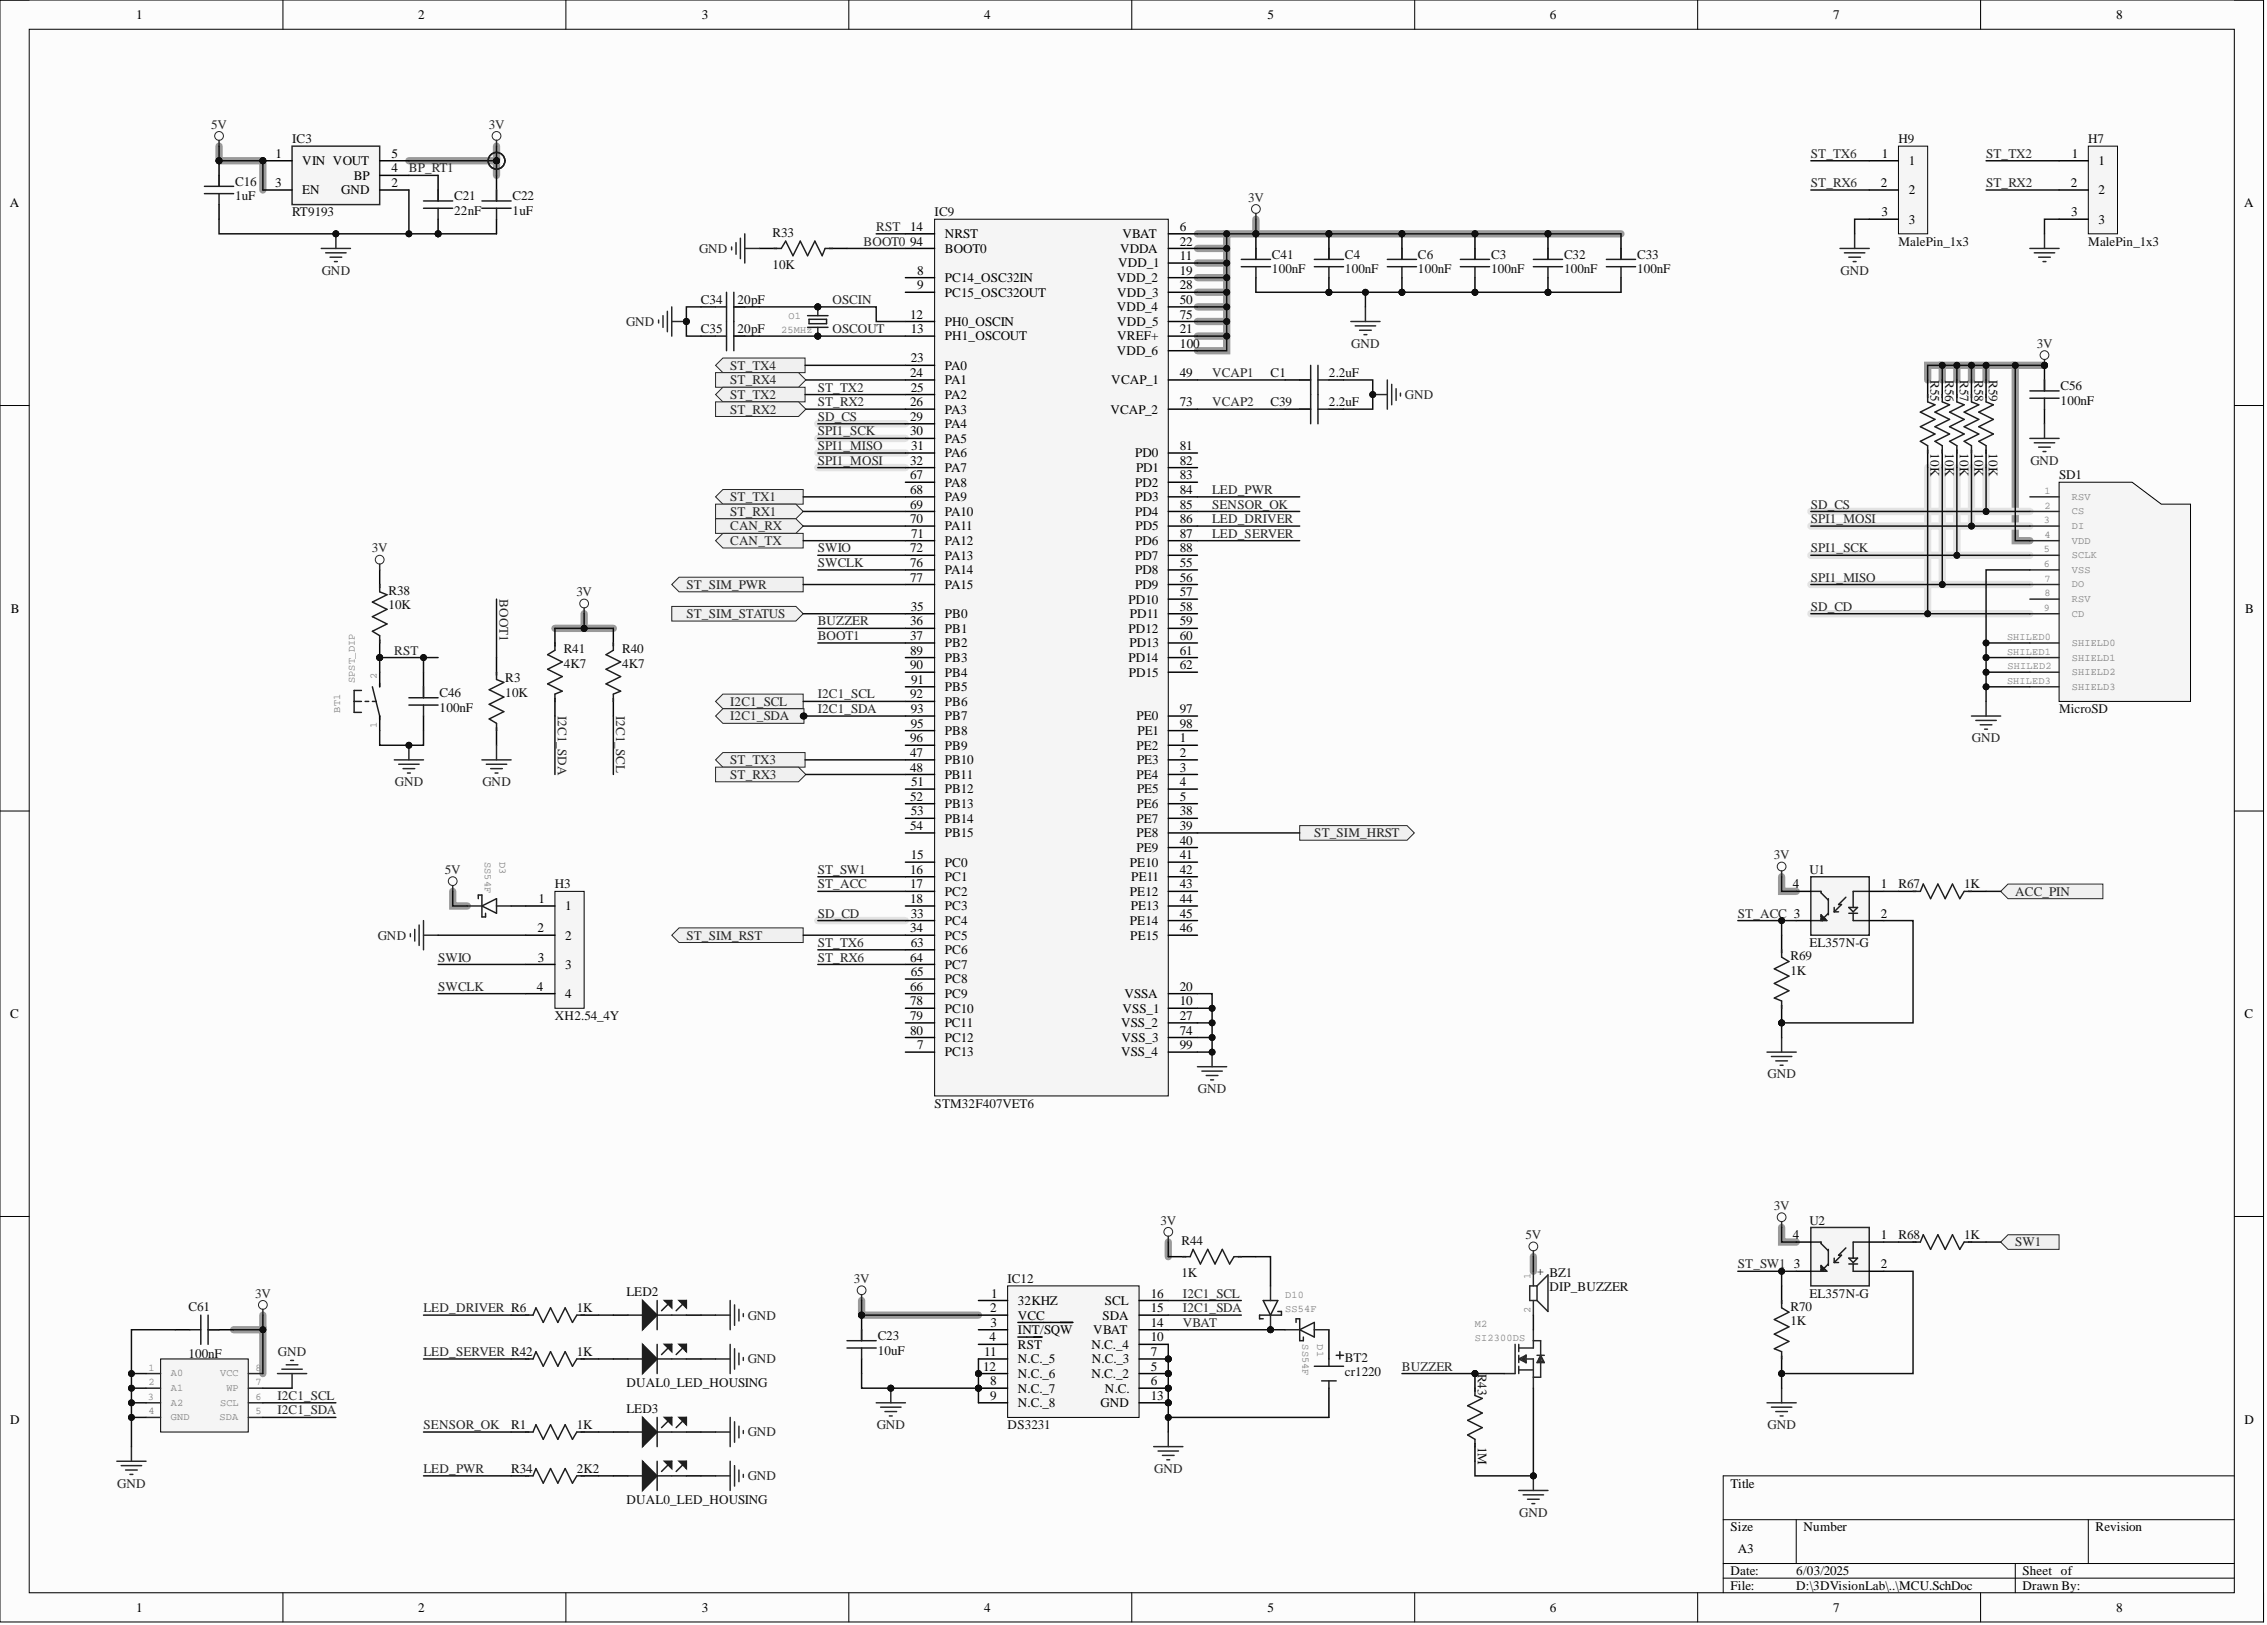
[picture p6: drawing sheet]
<svg xmlns="http://www.w3.org/2000/svg" width="393mm" height="282mm" viewBox="0 0 393 282" stroke-linecap="round" stroke-linejoin="round" font-family="sans-serif">
<defs><g id="words">
<g font-size="2.3">
<text x="23.6" y="3.3">1</text>
<text x="72.6" y="3.3">2</text>
<text x="121.8" y="3.3">3</text>
<text x="170.8" y="3.3">4</text>
<text x="219.9" y="3.3">5</text>
<text x="268.9" y="3.3">6</text>
<text x="318.1" y="3.3">7</text>
<text x="367.2" y="3.3">8</text>
<text x="47.8" y="27.4">1</text>
<text x="52.5" y="28.6">VIN VOUT</text>
<text x="67.9" y="27.4">5</text>
<text x="67.9" y="29.9">4</text>
<text x="326.5" y="27.4">1</text>
<text x="331.2" y="28.6">1</text>
<text x="359.5" y="27.4">1</text>
<text x="364.1" y="28.6">1</text>
<text x="1.7" y="35.9">A</text>
<text x="47.7" y="32.4">3</text>
<text x="52.5" y="33.7">EN</text>
<text x="59.2" y="33.7">GND</text>
<text x="61.4" y="31.2">BP</text>
<text x="67.9" y="32.4">2</text>
<text x="326.4" y="32.4">2</text>
<text x="331.2" y="33.7">2</text>
<text x="359.3" y="32.4">2</text>
<text x="364.1" y="33.7">2</text>
<text x="389.4" y="35.9">A</text>
<text x="157.9" y="40.1">14</text>
<text x="163.9" y="41.3">NRST</text>
<text x="194.8" y="41.3">VBAT</text>
<text x="204.7" y="40.1">6</text>
<text x="326.4" y="37.5">3</text>
<text x="331.2" y="38.8">3</text>
<text x="359.4" y="37.5">3</text>
<text x="364.1" y="38.8">3</text>
<text x="157.9" y="42.6">94</text>
<text x="159.1" y="47.7">8</text>
<text x="163.9" y="43.9">BOOT0</text>
<text x="194" y="46.4">VDD_1</text>
<text x="194.3" y="43.9">VDDA</text>
<text x="204.7" y="42.6">22</text>
<text x="204.7" y="45.1">11</text>
<text x="204.7" y="47.7">19</text>
<text x="159.1" y="50.2">9</text>
<text x="163.9" y="48.9">PC14_OSC32IN</text>
<text x="163.9" y="51.5">PC15_OSC32OUT</text>
<text x="193.8" y="54">VDD_4</text>
<text x="193.8" y="48.9">VDD_2</text>
<text x="193.8" y="51.5">VDD_3</text>
<text x="204.7" y="52.7">50</text>
<text x="204.7" y="50.2">28</text>
<text x="157.9" y="55.3">12</text>
<text x="158" y="57.8">13</text>
<text x="163.9" y="56.5">PH0_OSCIN</text>
<text x="163.9" y="59.1">PH1_OSCOUT</text>
<text x="193.8" y="59.1">VREF+</text>
<text x="193.8" y="56.5">VDD_5</text>
<text x="204.7" y="57.8">21</text>
<text x="204.7" y="55.3">75</text>
<text x="157.9" y="65.4">24</text>
<text x="158" y="62.9">23</text>
<text x="163.9" y="64.1">PA0</text>
<text x="193.8" y="61.6">VDD_6</text>
<text x="204.7" y="60.3">100</text>
<text x="204.7" y="65.4">49</text>
<text x="157.9" y="70.5">26</text>
<text x="158" y="67.9">25</text>
<text x="163.9" y="66.7">PA1</text>
<text x="163.9" y="69.2">PA2</text>
<text x="163.9" y="71.7">PA3</text>
<text x="192.7" y="71.7">VCAP_2</text>
<text x="192.8" y="66.7">VCAP_1</text>
<text x="204.7" y="70.5">73</text>
<text x="157.9" y="73">29</text>
<text x="157.9" y="75.5">30</text>
<text x="163.9" y="74.3">PA4</text>
<text x="163.9" y="76.8">PA5</text>
<text x="157.9" y="80.6">32</text>
<text x="157.9" y="83.1">67</text>
<text x="158.1" y="78.1">31</text>
<text x="163.9" y="79.3">PA6</text>
<text x="163.9" y="81.9">PA7</text>
<text x="197" y="79.3">PD0</text>
<text x="197.1" y="81.9">PD1</text>
<text x="204.7" y="78.1">81</text>
<text x="204.7" y="80.6">82</text>
<text x="204.7" y="83.1">83</text>
<text x="157.9" y="85.7">68</text>
<text x="157.9" y="88.2">69</text>
<text x="163.9" y="84.4">PA8</text>
<text x="163.9" y="86.9">PA9</text>
<text x="163.9" y="89.5">PA10</text>
<text x="197" y="84.4">PD2</text>
<text x="197" y="89.5">PD4</text>
<text x="197" y="86.9">PD3</text>
<text x="204.7" y="85.7">84</text>
<text x="204.7" y="88.2">85</text>
<text x="157.9" y="90.7">70</text>
<text x="157.9" y="95.8">72</text>
<text x="158.1" y="93.3">71</text>
<text x="163.9" y="92">PA11</text>
<text x="163.9" y="94.5">PA12</text>
<text x="197" y="94.5">PD6</text>
<text x="197" y="92">PD5</text>
<text x="204.7" y="90.7">86</text>
<text x="204.7" y="93.3">87</text>
<text x="204.7" y="95.8">88</text>
<text x="157.9" y="98.3">76</text>
<text x="157.9" y="100.9">77</text>
<text x="163.9" y="97.1">PA13</text>
<text x="163.9" y="99.6">PA14</text>
<text x="197" y="97.1">PD7</text>
<text x="197" y="99.6">PD8</text>
<text x="204.7" y="98.3">55</text>
<text x="204.7" y="100.9">56</text>
<text x="1.9" y="106.3">B</text>
<text x="158" y="106">35</text>
<text x="163.9" y="102.1">PA15</text>
<text x="163.9" y="107.2">PB0</text>
<text x="195.8" y="104.7">PD10</text>
<text x="196" y="107.2">PD11</text>
<text x="197" y="102.1">PD9</text>
<text x="204.7" y="103.4">57</text>
<text x="204.7" y="106">58</text>
<text x="389.5" y="106.3">B</text>
<text x="157.9" y="108.5">36</text>
<text x="157.9" y="111">37</text>
<text x="157.9" y="113.6">89</text>
<text x="163.9" y="109.8">PB1</text>
<text x="163.9" y="112.3">PB2</text>
<text x="195.8" y="109.8">PD12</text>
<text x="196" y="112.3">PD13</text>
<text x="204.7" y="108.5">59</text>
<text x="204.7" y="111">60</text>
<text x="204.7" y="113.6">61</text>
<text x="157.9" y="116.1">90</text>
<text x="158.1" y="118.6">91</text>
<text x="163.9" y="114.8">PB3</text>
<text x="163.9" y="117.4">PB4</text>
<text x="163.9" y="119.9">PB5</text>
<text x="195.8" y="114.8">PD14</text>
<text x="195.9" y="117.4">PD15</text>
<text x="204.7" y="116.1">62</text>
<text x="157.9" y="121.2">92</text>
<text x="158" y="123.7">93</text>
<text x="163.9" y="122.4">PB6</text>
<text x="163.9" y="125">PB7</text>
<text x="197.2" y="125">PE0</text>
<text x="204.7" y="123.7">97</text>
<text x="157.9" y="128.8">96</text>
<text x="157.9" y="131.3">47</text>
<text x="158" y="126.2">95</text>
<text x="163.9" y="127.5">PB8</text>
<text x="163.9" y="130">PB9</text>
<text x="197.2" y="130">PE2</text>
<text x="197.4" y="127.5">PE1</text>
<text x="204.7" y="126.2">98</text>
<text x="204.7" y="128.8">1</text>
<text x="204.7" y="131.3">2</text>
<text x="157.9" y="133.8">48</text>
<text x="158.1" y="136.4">51</text>
<text x="163.9" y="132.6">PB10</text>
<text x="163.9" y="135.1">PB11</text>
<text x="163.9" y="137.6">PB12</text>
<text x="197.2" y="135.1">PE4</text>
<text x="197.3" y="132.6">PE3</text>
<text x="197.3" y="137.6">PE5</text>
<text x="204.7" y="133.8">3</text>
<text x="204.7" y="136.4">4</text>
<text x="157.9" y="138.9">52</text>
<text x="157.9" y="144">54</text>
<text x="158" y="141.4">53</text>
<text x="163.9" y="140.2">PB13</text>
<text x="163.9" y="142.7">PB14</text>
<text x="197.2" y="140.2">PE6</text>
<text x="197.2" y="142.7">PE7</text>
<text x="204.7" y="138.9">5</text>
<text x="204.7" y="141.4">38</text>
<text x="204.7" y="144">39</text>
<text x="158" y="149">15</text>
<text x="163.9" y="145.2">PB15</text>
<text x="197.2" y="145.2">PE8</text>
<text x="197.2" y="147.8">PE9</text>
<text x="204.7" y="146.5">40</text>
<text x="204.7" y="149">41</text>
<text x="157.9" y="151.6">16</text>
<text x="157.9" y="154.1">17</text>
<text x="163.9" y="150.3">PC0</text>
<text x="163.9" y="152.8">PC1</text>
<text x="163.9" y="155.4">PC2</text>
<text x="196" y="150.3">PE10</text>
<text x="196" y="155.4">PE12</text>
<text x="196.3" y="152.8">PE11</text>
<text x="204.7" y="151.6">42</text>
<text x="204.7" y="154.1">43</text>
<text x="311.1" y="154.1">4</text>
<text x="326.4" y="154.1">1</text>
<text x="93.2" y="161.7">2</text>
<text x="93.4" y="156.6">1</text>
<text x="98.1" y="157.9">1</text>
<text x="157.9" y="156.6">18</text>
<text x="157.9" y="161.7">34</text>
<text x="158" y="159.2">33</text>
<text x="163.9" y="157.9">PC3</text>
<text x="163.9" y="160.4">PC4</text>
<text x="196" y="160.4">PE14</text>
<text x="196.2" y="157.9">PE13</text>
<text x="204.7" y="156.6">44</text>
<text x="204.7" y="159.2">45</text>
<text x="204.7" y="161.7">46</text>
<text x="326.4" y="159.2">2</text>
<text x="93.3" y="166.8">3</text>
<text x="98.1" y="163">2</text>
<text x="157.9" y="166.8">64</text>
<text x="158" y="164.2">63</text>
<text x="163.9" y="163">PC5</text>
<text x="163.9" y="165.5">PC6</text>
<text x="196.1" y="163">PE15</text>
<text x="93.2" y="171.9">4</text>
<text x="98.1" y="168">3</text>
<text x="98.1" y="173.1">4</text>
<text x="157.9" y="171.9">66</text>
<text x="158" y="169.3">65</text>
<text x="163.9" y="168">PC7</text>
<text x="163.9" y="170.6">PC8</text>
<text x="163.9" y="173.1">PC9</text>
<text x="195.1" y="173.1">VSSA</text>
<text x="204.7" y="171.9">20</text>
<text x="1.8" y="176.6">C</text>
<text x="157.9" y="174.4">78</text>
<text x="157.9" y="176.9">79</text>
<text x="157.9" y="179.5">80</text>
<text x="163.9" y="175.7">PC10</text>
<text x="163.9" y="178.2">PC11</text>
<text x="194.5" y="178.2">VSS_2</text>
<text x="194.8" y="175.7">VSS_1</text>
<text x="204.7" y="174.4">10</text>
<text x="204.7" y="176.9">27</text>
<text x="204.7" y="179.5">74</text>
<text x="389.5" y="176.6">C</text>
<text x="159.1" y="182">7</text>
<text x="163.9" y="183.3">PC13</text>
<text x="163.9" y="180.7">PC12</text>
<text x="194.5" y="183.3">VSS_4</text>
<text x="194.6" y="180.7">VSS_3</text>
<text x="204.7" y="182">99</text>
<text x="311.1" y="214.9">4</text>
<text x="326.4" y="214.9">1</text>
<text x="311.2" y="220">3</text>
<text x="326.4" y="220">2</text>
<text x="171.8" y="227.6">2</text>
<text x="172" y="225.1">1</text>
<text x="176.6" y="226.3">32KHZ</text>
<text x="191.7" y="226.3">SCL</text>
<text x="199.7" y="225.1">16</text>
<text x="199.7" y="227.6">15</text>
<text x="171.7" y="232.7">4</text>
<text x="171.9" y="230.1">3</text>
<text x="176.6" y="228.9">VCC</text>
<text x="176.6" y="233.9">RST</text>
<text x="176.6" y="231.4">INT/SQW</text>
<text x="189.4" y="233.9">N.C._4</text>
<text x="189.7" y="231.4">VBAT</text>
<text x="191.3" y="228.9">SDA</text>
<text x="199.7" y="230.1">14</text>
<text x="199.7" y="232.7">10</text>
<text x="170.6" y="237.8">12</text>
<text x="170.8" y="235.2">11</text>
<text x="176.6" y="236.5">N.C._5</text>
<text x="176.6" y="239">N.C._6</text>
<text x="189.4" y="239">N.C._2</text>
<text x="189.4" y="236.5">N.C._3</text>
<text x="199.7" y="237.8">5</text>
<text x="199.7" y="235.2">7</text>
<text x="171.8" y="240.3">8</text>
<text x="171.8" y="242.8">9</text>
<text x="176.6" y="241.6">N.C._7</text>
<text x="176.6" y="244.1">N.C._8</text>
<text x="191" y="244.1">GND</text>
<text x="191.7" y="241.6">N.C.</text>
<text x="199.7" y="240.3">6</text>
<text x="199.7" y="242.8">13</text>
<text x="1.8" y="247">D</text>
<text x="389.5" y="247">D</text>
<text x="300.3" y="258">Title</text>
<text x="300.3" y="265.6">Size</text>
<text x="301.5" y="269.4">A3</text>
<text x="312.9" y="265.6">Number</text>
<text x="363.6" y="265.6">Revision</text>
<text x="300.3" y="273.2">Date:</text>
<text x="300.3" y="275.8">File:</text>
<text x="311.7" y="273.2">6/03/2025</text>
<text x="311.7" y="275.8">D:\3DVisionLab\..\MCU.SchDoc</text>
<text x="350.9" y="273.2">Sheet of</text>
<text x="350.9" y="275.8">Drawn By:</text>
<text x="23.6" y="279.6">1</text>
<text x="72.6" y="279.6">2</text>
<text x="121.8" y="279.6">3</text>
<text x="170.8" y="279.6">4</text>
<text x="219.9" y="279.6">5</text>
<text x="268.9" y="279.6">6</text>
<text x="318.1" y="279.6">7</text>
<text x="367.2" y="279.6">8</text>
</g>
<g font-size="2.3" fill="#262626">
<text x="36.7" y="22.3">5V</text>
<text x="84.8" y="22.3">3V</text>
<text x="70.9" y="29.9">BP_RT1</text>
<text x="314.2" y="27.4">ST_TX6</text>
<text x="344.6" y="27.4">ST_TX2</text>
<text x="216.6" y="35">3V</text>
<text x="314.2" y="32.4">ST_RX6</text>
<text x="344.6" y="32.4">ST_RX2</text>
<text x="152" y="40.1">RST</text>
<text x="55.8" y="47.7">GND</text>
<text x="121.3" y="43.9">GND</text>
<text x="149.8" y="42.6">BOOT0</text>
<text x="319.3" y="47.7">GND</text>
<text x="144.4" y="52.7">OSCIN</text>
<text x="108.6" y="56.5">GND</text>
<text x="144.4" y="57.8">OSCOUT</text>
<text x="126.7" y="64.1">ST_TX4</text>
<text x="210.3" y="65.4">VCAP1</text>
<text x="234.5" y="60.3">GND</text>
<text x="353.4" y="60.3">3V</text>
<text x="126.7" y="66.7">ST_RX4</text>
<text x="126.7" y="69.2">ST_TX2</text>
<text x="126.7" y="71.7">ST_RX2</text>
<text x="141.9" y="67.9">ST_TX2</text>
<text x="141.9" y="70.5">ST_RX2</text>
<text x="210.3" y="70.5">VCAP2</text>
<text x="243.8" y="69.2">GND</text>
<text x="141.9" y="75.5">SPI1_SCK</text>
<text x="141.9" y="73">SD_CS</text>
<text x="141.9" y="78.1">SPI1_MISO</text>
<text x="141.9" y="80.6">SPI1_MOSI</text>
<text x="352.3" y="80.6">GND</text>
<text x="126.7" y="86.9">ST_TX1</text>
<text x="126.7" y="89.5">ST_RX1</text>
<text x="210.3" y="88.2">SENSOR_OK</text>
<text x="210.3" y="85.7">LED_PWR</text>
<text x="314.2" y="88.2">SD_CS</text>
<text x="64.5" y="95.8">3V</text>
<text x="126.7" y="92">CAN_RX</text>
<text x="126.7" y="94.5">CAN_TX</text>
<text x="141.9" y="95.8">SWIO</text>
<text x="210.3" y="93.3">LED_SERVER</text>
<text x="210.3" y="90.7">LED_DRIVER</text>
<text x="314.2" y="90.7">SPI1_MOSI</text>
<text x="314.2" y="95.8">SPI1_SCK</text>
<text x="141.9" y="98.3">SWCLK</text>
<text x="314.2" y="100.9">SPI1_MISO</text>
<text x="86.7" y="103.9" transform="rotate(90 86.7 103.9)">BOOT1</text>
<text x="100" y="103.4">3V</text>
<text x="119.1" y="102.1">ST_SIM_PWR</text>
<text x="119.1" y="107.2">ST_SIM_STATUS</text>
<text x="314.2" y="106">SD_CD</text>
<text x="68.4" y="113.6">RST</text>
<text x="141.9" y="108.5">BUZZER</text>
<text x="141.9" y="111">BOOT1</text>
<text x="96.8" y="124.2" transform="rotate(90 96.8 124.2)">I2C1_SDA</text>
<text x="106.9" y="124.2" transform="rotate(90 106.9 124.2)">I2C1_SCL</text>
<text x="126.7" y="122.4">I2C1_SCL</text>
<text x="126.7" y="125">I2C1_SDA</text>
<text x="141.9" y="121.2">I2C1_SCL</text>
<text x="141.9" y="123.7">I2C1_SDA</text>
<text x="342.2" y="128.8">GND</text>
<text x="68.5" y="136.4">GND</text>
<text x="83.7" y="136.4">GND</text>
<text x="126.7" y="132.6">ST_TX3</text>
<text x="126.7" y="135.1">ST_RX3</text>
<text x="228" y="145.2">ST_SIM_HRST</text>
<text x="307.8" y="149">3V</text>
<text x="77.2" y="151.6">5V</text>
<text x="141.9" y="154.1">ST_ACC</text>
<text x="141.9" y="151.6">ST_SW1</text>
<text x="349.7" y="155.4">ACC_PIN</text>
<text x="141.9" y="159.2">SD_CD</text>
<text x="301.5" y="159.2">ST_ACC 3</text>
<text x="65.5" y="163">GND</text>
<text x="76" y="166.8">SWIO</text>
<text x="119.1" y="163">ST_SIM_RST</text>
<text x="141.9" y="164.2">ST_TX6</text>
<text x="141.9" y="166.8">ST_RX6</text>
<text x="76" y="171.9">SWCLK</text>
<text x="207.9" y="189.6">GND</text>
<text x="306.7" y="187.1">GND</text>
<text x="307.8" y="209.9">3V</text>
<text x="201.4" y="212.4">3V</text>
<text x="264.7" y="214.9">5V</text>
<text x="301.5" y="220">ST_SW1</text>
<text x="349.7" y="216.2">SW1</text>
<text x="44.3" y="225.1">3V</text>
<text x="73.5" y="227.6">LED_DRIVER R6</text>
<text x="148.1" y="222.5">3V</text>
<text x="205.2" y="225.1">I2C1_SCL</text>
<text x="205.2" y="227.6">I2C1_SDA</text>
<text x="129.7" y="228.9">GND</text>
<text x="205.2" y="230.1">VBAT</text>
<text x="48.2" y="235.2">GND</text>
<text x="73.5" y="235.2">LED_SERVER R42</text>
<text x="129.7" y="236.5">GND</text>
<text x="243.2" y="237.8">BUZZER</text>
<text x="48.1" y="242.8">I2C1_SCL</text>
<text x="48.1" y="245.4">I2C1_SDA</text>
<text x="73.5" y="247.9">SENSOR_OK</text>
<text x="129.7" y="249.2">GND</text>
<text x="152.1" y="247.9">GND</text>
<text x="306.7" y="247.9">GND</text>
<text x="73.5" y="255.5">LED_PWR</text>
<text x="129.7" y="256.8">GND</text>
<text x="200.3" y="255.5">GND</text>
<text x="20.4" y="258">GND</text>
<text x="263.6" y="263.1">GND</text>
</g>
<g font-size="2.3" fill="#0e0e0e">
<text x="50.7" y="24.8">IC3</text>
<text x="329.4" y="24.8">H9</text>
<text x="362.3" y="24.8">H7</text>
<text x="40.8" y="32.2">C16</text>
<text x="40.8" y="34.7">1uF</text>
<text x="78.8" y="34.7">C21</text>
<text x="88.9" y="34.7">C22</text>
<text x="50.7" y="37.5">RT9193</text>
<text x="78.8" y="37.3">22nF</text>
<text x="88.9" y="37.3">1uF</text>
<text x="134" y="41.1">R33</text>
<text x="162.2" y="37.5">IC9</text>
<text x="134" y="46.6">10K</text>
<text x="220.7" y="44.9">C41</text>
<text x="220.7" y="47.4">100nF</text>
<text x="233.4" y="44.9">C4</text>
<text x="233.4" y="47.4">100nF</text>
<text x="246" y="44.9">C6</text>
<text x="246" y="47.4">100nF</text>
<text x="258.7" y="44.9">C3</text>
<text x="258.7" y="47.4">100nF</text>
<text x="271.4" y="44.9">C32</text>
<text x="271.4" y="47.4">100nF</text>
<text x="284" y="44.9">C33</text>
<text x="284" y="47.4">100nF</text>
<text x="329.4" y="42.6">MalePin_1x3</text>
<text x="362.3" y="42.6">MalePin_1x3</text>
<text x="121.6" y="52.7">C34</text>
<text x="128" y="52.7">20pF</text>
<text x="121.6" y="57.8">C35</text>
<text x="128" y="57.8">20pF</text>
<text x="220.4" y="65.4">C1</text>
<text x="230.6" y="65.4">2.2uF</text>
<text x="335" y="65.9" transform="rotate(90 335 65.9)">R55</text>
<text x="337.5" y="65.9" transform="rotate(90 337.5 65.9)">R56</text>
<text x="340" y="65.9" transform="rotate(90 340 65.9)">R57</text>
<text x="342.6" y="65.9" transform="rotate(90 342.6 65.9)">R58</text>
<text x="345.1" y="65.9" transform="rotate(90 345.1 65.9)">R59</text>
<text x="220.4" y="70.5">C39</text>
<text x="230.6" y="70.5">2.2uF</text>
<text x="357.5" y="67.7">C56</text>
<text x="357.5" y="70.2">100nF</text>
<text x="335" y="78.6" transform="rotate(90 335 78.6)">10K</text>
<text x="337.5" y="78.6" transform="rotate(90 337.5 78.6)">10K</text>
<text x="340" y="78.6" transform="rotate(90 340 78.6)">10K</text>
<text x="342.6" y="78.6" transform="rotate(90 342.6 78.6)">10K</text>
<text x="345.1" y="78.6" transform="rotate(90 345.1 78.6)">10K</text>
<text x="357.3" y="83.1">SD1</text>
<text x="67.4" y="103.2">R38</text>
<text x="67.4" y="105.7">10K</text>
<text x="97.8" y="113.3">R41</text>
<text x="107.9" y="113.3">R40</text>
<text x="87.7" y="118.4">R3</text>
<text x="97.8" y="115.8">4K7</text>
<text x="107.9" y="115.8">4K7</text>
<text x="76.3" y="120.9">C46</text>
<text x="76.3" y="123.4">100nF</text>
<text x="87.7" y="120.9">10K</text>
<text x="357.3" y="123.7">MicroSD</text>
<text x="96.3" y="154.1">H3</text>
<text x="313.9" y="151.6">U1</text>
<text x="329.4" y="154.1">R67</text>
<text x="340.8" y="154.1">1K</text>
<text x="310.6" y="166.5">R69</text>
<text x="313.9" y="164.2">EL357N-G</text>
<text x="310.6" y="169.1">1K</text>
<text x="96.3" y="176.9">XH2.54_4Y</text>
<text x="162.2" y="192.1">STM32F407VET6</text>
<text x="205" y="216">R44</text>
<text x="313.9" y="212.4">U2</text>
<text x="329.4" y="214.9">R68</text>
<text x="340.8" y="214.9">1K</text>
<text x="205" y="221.5">1K</text>
<text x="268.8" y="221.4">BZ1</text>
<text x="32.7" y="227.4">C61</text>
<text x="100.1" y="227.6">1K</text>
<text x="108.7" y="224.8">LED2</text>
<text x="174.8" y="222.5">IC12</text>
<text x="268.8" y="224">DIP_BUZZER</text>
<text x="310.6" y="227.4">R70</text>
<text x="313.9" y="225.1">EL357N-G</text>
<text x="152.3" y="232.4">C23</text>
<text x="310.6" y="229.9">1K</text>
<text x="32.7" y="235.5">100nF</text>
<text x="100.1" y="235.2">1K</text>
<text x="152.3" y="235">10uF</text>
<text x="233.4" y="236.2">BT2</text>
<text x="233.4" y="238.8">cr1220</text>
<text x="256.4" y="238.3" transform="rotate(90 256.4 238.3)">R43</text>
<text x="108.7" y="245.1">LED3</text>
<text x="108.7" y="240.5">DUAL0_LED_HOUSING</text>
<text x="88.7" y="247.9">R1</text>
<text x="100.1" y="247.9">1K</text>
<text x="174.8" y="247.9">DS3231</text>
<text x="256.4" y="250.9" transform="rotate(90 256.4 250.9)">1M</text>
<text x="88.7" y="255.5">R34</text>
<text x="100.1" y="255.5">2K2</text>
<text x="108.7" y="260.8">DUAL0_LED_HOUSING</text>
</g>
<text font-size="2" fill="#2e2e2e" x="266.7" y="221.2">+</text>
<g font-size="1.8" fill="#808080">
<text x="135.6" y="57.8">25MHz</text>
<text x="136.8" y="55.3">O1</text>
<text x="354.7" y="85.7">1</text>
<text x="354.7" y="88.2">2</text>
<text x="359.5" y="86.7">RSV</text>
<text x="359.5" y="89.2">CS</text>
<text x="354.7" y="90.7">3</text>
<text x="354.7" y="95.8">5</text>
<text x="354.7" y="93.3">4</text>
<text x="359.5" y="91.8">DI</text>
<text x="359.5" y="94.3">VDD</text>
<text x="354.7" y="98.3">6</text>
<text x="354.7" y="100.9">7</text>
<text x="359.5" y="96.8">SCLK</text>
<text x="359.5" y="99.4">VSS</text>
<text x="359.5" y="101.9">DO</text>
<text x="354.7" y="106">9</text>
<text x="354.7" y="103.4">8</text>
<text x="359.5" y="104.4">RSV</text>
<text x="359.5" y="107">CD</text>
<text x="348.2" y="111">SHILED0</text>
<text x="348.2" y="113.6">SHILED1</text>
<text x="359.5" y="112">SHIELD0</text>
<text x="61.6" y="118.5" transform="rotate(-90 61.6 118.5)">SPST_DIP</text>
<text x="65.4" y="117.9" transform="rotate(-90 65.4 117.9)">2</text>
<text x="348.2" y="118.6">SHILED3</text>
<text x="348.3" y="116.1">SHILED2</text>
<text x="359.5" y="114.6">SHIELD1</text>
<text x="359.5" y="117.1">SHIELD2</text>
<text x="359.5" y="119.6">SHIELD3</text>
<text x="59" y="123.6" transform="rotate(-90 59 123.6)">BT1</text>
<text x="65.4" y="126.3" transform="rotate(-90 65.4 126.3)">1</text>
<text x="84.1" y="149.5" transform="rotate(90 84.1 149.5)">SS54F</text>
<text x="86.7" y="149.5" transform="rotate(90 86.7 149.5)">D3</text>
<text x="265.5" y="221.8" transform="rotate(-90 265.5 221.8)">1</text>
<text x="223" y="225.1">D10</text>
<text x="223" y="227.6">SS54F</text>
<text x="265.5" y="227.7" transform="rotate(-90 265.5 227.7)">2</text>
<text x="226" y="233.2" transform="rotate(90 226 233.2)">SS54F</text>
<text x="228.6" y="233.2" transform="rotate(90 228.6 233.2)">D1</text>
<text x="255.9" y="230.1">M2</text>
<text x="255.9" y="232.7">SI2300DS</text>
<text x="25.8" y="237.8">1</text>
<text x="29.6" y="238.8">A0</text>
<text x="38.2" y="238.8">VCC</text>
<text x="44.3" y="237.8">8</text>
<text x="25.7" y="242.8">3</text>
<text x="25.8" y="240.3">2</text>
<text x="25.8" y="245.4">4</text>
<text x="29.6" y="241.3">A1</text>
<text x="29.6" y="243.8">A2</text>
<text x="38.2" y="243.8">SCL</text>
<text x="39.3" y="241.3">WP</text>
<text x="44.3" y="245.4">5</text>
<text x="44.3" y="242.8">6</text>
<text x="44.3" y="240.3">7</text>
<text x="29.6" y="246.4">GND</text>
<text x="38.1" y="246.4">SDA</text>
</g>
</g></defs>
<path d="M0 0h392.7v281.3h-392.7z" fill-rule="evenodd" fill="#fcfcfc"/>
<path d="M0 0h392.7v281.3h-392.7z" fill="none" stroke="#000" stroke-width=".17"/>
<path d="M5.1 5.1h382.6v271.2h-382.6z" fill-rule="evenodd" fill="#fcfcfc"/>
<g fill="none" stroke="#000" stroke-width=".17">
<path d="M0 0h5.1M5.1 5.1h382.6v271.2h-382.6zM49.1 0v5.1M98.2 0v5.1M147.3 0v5.1M196.4 0v5.1M245.5 0v5.1M294.6 0v5.1M343.7 0v5.1M387.7 0h5v5.1M0 70.3h5.1M387.7 70.3h5"/>
<path d="M0 140.7h5.1M387.7 140.7h5M0 211h5.1M387.7 211h5M387.7 256h-88.7v20.3M49.1 276.3v5M98.2 276.3v5M147.3 276.3v5M196.4 276.3v5M245.5 276.3v5M294.6 276.3v5M299 263.6h88.7"/>
<path d="M299 271.2h88.7M299 273.7h88.7M311.7 263.6v7.6M343.7 276.3v5M349.7 271.2v5.1M362.3 263.6v7.6M392.7 276.3v5"/>
</g>
<g fill="none" stroke="#999" stroke-width="1.3">
<path d="M38 25.4v2.5h7.6v5.1M70.9 27.9h15.3v2.5M86.2 25.4v2.5M217.9 38v2.6M207.8 40.6h5M207.8 53.2h5M207.8 43.1h5M207.8 45.6h5M207.8 48.2h5M207.8 50.7h5M207.8 55.8h5M207.8 58.3h5"/>
<path d="M217.9 40.6h63.4M217.9 40.6h-5.1v20.2h-5M337 63.4h-2.5v2.5M339.5 63.4v2.5M342.1 63.4v2.5M344.6 63.4v2.5M349.7 63.4h-12.7v2.5M354.7 63.4h-5v30.4h2.5M96.3 109h10.1M101.4 106.5v2.5M78.5 154.6v2.6h2.6M309.1 152.1v2.5h2.6"/>
<path d="M202.7 215.4v2.6M266.1 218v2.5M309.1 212.9v2.5h2.6M40.5 230.7h5.1v7.6M45.6 228.1v2.6M149.5 225.6v2.5h20.3"/>
</g>
<g fill="none" stroke="#e2e2e2" stroke-width="1.3">
<path d="M141.9 78.6h15.2M141.9 76h15.2M141.9 73.5h15.2M141.9 81.1h15.2M314.2 96.3h38M314.2 91.3h38M314.2 88.7h38M334.5 81.1v25.4M337 81.1v20.3M339.5 81.1v15.2M342.1 81.1v10.2M344.6 81.1v7.6"/>
<path d="M314.2 106.5h38M314.2 101.4h38M141.9 159.7h15.2"/>
</g>
<circle cx="217.9" cy="36.3" r=".76" fill="none" stroke="#262626" stroke-width=".17"/>
<path d="M217.9 37v1" fill="none" stroke="#262626" stroke-width=".25"/>
<circle cx="217.9" cy="40.6" r=".51" fill="#0e0e0e"/>
<circle cx="217.9" cy="40.6" r=".51" fill="none" stroke="#0e0e0e" stroke-width=".17"/>
<path d="M217.9 40.6v2.5" fill="none" stroke="#000" stroke-width=".25"/>
<circle cx="217.9" cy="40.6" r=".51" fill="#0e0e0e"/>
<circle cx="217.9" cy="40.6" r=".51" fill="none" stroke="#0e0e0e" stroke-width=".17"/>
<path d="M217.9 48.2v2.5" fill="none" stroke="#000" stroke-width=".25"/>
<path d="M215.4 45h5M215.4 46.3h5M217.9 43.1v1.9M217.9 46.3v1.9" fill="none" stroke="#1c1c1c" stroke-width=".25"/>
<circle cx="230.6" cy="40.6" r=".51" fill="#0e0e0e"/>
<circle cx="230.6" cy="40.6" r=".51" fill="none" stroke="#0e0e0e" stroke-width=".17"/>
<circle cx="230.6" cy="50.7" r=".51" fill="#0e0e0e"/>
<circle cx="230.6" cy="50.7" r=".51" fill="none" stroke="#0e0e0e" stroke-width=".17"/>
<path d="M230.6 40.6v2.5" fill="none" stroke="#000" stroke-width=".25"/>
<circle cx="230.6" cy="40.6" r=".51" fill="#0e0e0e"/>
<circle cx="230.6" cy="40.6" r=".51" fill="none" stroke="#0e0e0e" stroke-width=".17"/>
<path d="M230.6 48.2v2.5" fill="none" stroke="#000" stroke-width=".25"/>
<circle cx="230.6" cy="50.7" r=".51" fill="#0e0e0e"/>
<circle cx="230.6" cy="50.7" r=".51" fill="none" stroke="#0e0e0e" stroke-width=".17"/>
<path d="M228 45h5.1M228 46.3h5.1M230.6 43.1v1.9M230.6 46.3v1.9" fill="none" stroke="#1c1c1c" stroke-width=".25"/>
<circle cx="243.3" cy="40.6" r=".51" fill="#0e0e0e"/>
<circle cx="243.3" cy="40.6" r=".51" fill="none" stroke="#0e0e0e" stroke-width=".17"/>
<circle cx="243.3" cy="50.7" r=".51" fill="#0e0e0e"/>
<circle cx="243.3" cy="50.7" r=".51" fill="none" stroke="#0e0e0e" stroke-width=".17"/>
<path d="M243.2 40.6v2.5" fill="none" stroke="#000" stroke-width=".25"/>
<circle cx="243.3" cy="40.6" r=".51" fill="#0e0e0e"/>
<circle cx="243.3" cy="40.6" r=".51" fill="none" stroke="#0e0e0e" stroke-width=".17"/>
<path d="M243.2 48.2v2.5" fill="none" stroke="#000" stroke-width=".25"/>
<circle cx="243.3" cy="50.7" r=".51" fill="#0e0e0e"/>
<circle cx="243.3" cy="50.7" r=".51" fill="none" stroke="#0e0e0e" stroke-width=".17"/>
<path d="M240.7 45h5.1M240.7 46.3h5.1M243.2 43.1v1.9M243.2 46.3v1.9" fill="none" stroke="#1c1c1c" stroke-width=".25"/>
<path d="M234.4 55.8h5M235.1 56.5h3.6M235.9 57.3h2M236.7 58h.5M236.9 53.2v2.6" fill="none" stroke="#262626" stroke-width=".25"/>
<circle cx="65.9" cy="114.1" r=".51" fill="#0e0e0e"/>
<circle cx="65.9" cy="114.1" r=".51" fill="none" stroke="#0e0e0e" stroke-width=".17"/>
<path d="M65.9 111.5v2.6" fill="none" stroke="#000" stroke-width=".25"/>
<circle cx="65.9" cy="114.1" r=".51" fill="#0e0e0e"/>
<circle cx="65.9" cy="114.1" r=".51" fill="none" stroke="#0e0e0e" stroke-width=".17"/>
<path d="M65.9 98.9v2.5M73.5 116.6v2.5M73.5 124.2v2.5" fill="none" stroke="#000" stroke-width=".25"/>
<path d="M65.9 101.4v1.3l1.2 .5-2.5 1.2 2.5 1.3-2.5 1.3 2.5 1.2-2.5 1.3 1.3 .8v1.2M73.5 119.1v1.9M70.9 121h5.1M70.9 122.3h5.1M73.5 122.3v1.9" fill="none" stroke="#1c1c1c" stroke-width=".25"/>
<circle cx="65.9" cy="97.1" r=".76" fill="none" stroke="#262626" stroke-width=".17"/>
<path d="M65.9 97.8v1.1M68.4 131.8h5.1M69.2 132.6h3.5M69.9 133.3h2.1M70.7 134.1h.5M70.9 129.3v2.5" fill="none" stroke="#262626" stroke-width=".25"/>
<circle cx="70.9" cy="129.3" r=".51" fill="#0e0e0e"/>
<circle cx="70.9" cy="129.3" r=".51" fill="none" stroke="#0e0e0e" stroke-width=".17"/>
<path d="M73.5 159.7v5.1M71.2 162v.5M72 161.2v2M72.7 160.4v3.6M73.5 162.2h2.5" fill="none" stroke="#262626" stroke-width=".25"/>
<circle cx="268.6" cy="40.6" r=".51" fill="#0e0e0e"/>
<circle cx="268.6" cy="40.6" r=".51" fill="none" stroke="#0e0e0e" stroke-width=".17"/>
<circle cx="268.6" cy="50.7" r=".51" fill="#0e0e0e"/>
<circle cx="268.6" cy="50.7" r=".51" fill="none" stroke="#0e0e0e" stroke-width=".17"/>
<path d="M268.6 40.6v2.5" fill="none" stroke="#000" stroke-width=".25"/>
<circle cx="268.6" cy="40.6" r=".51" fill="#0e0e0e"/>
<circle cx="268.6" cy="40.6" r=".51" fill="none" stroke="#0e0e0e" stroke-width=".17"/>
<path d="M268.6 48.2v2.5" fill="none" stroke="#000" stroke-width=".25"/>
<circle cx="268.6" cy="50.7" r=".51" fill="#0e0e0e"/>
<circle cx="268.6" cy="50.7" r=".51" fill="none" stroke="#0e0e0e" stroke-width=".17"/>
<path d="M266.1 45h5M266.1 46.3h5M268.6 43.1v1.9M268.6 46.3v1.9M278.7 45h5.1M278.7 46.3h5.1M281.3 43.1v1.9M281.3 46.3v1.9" fill="none" stroke="#1c1c1c" stroke-width=".25"/>
<path d="M281.3 40.6v2.5M281.3 48.2v2.5" fill="none" stroke="#000" stroke-width=".25"/>
<path d="M207.8 185h5M208.5 185.8h3.6M209.3 186.6h2M210.1 187.3h.5M210.3 182.5v2.5" fill="none" stroke="#262626" stroke-width=".25"/>
<circle cx="210.3" cy="182.5" r=".51" fill="#0e0e0e"/>
<circle cx="210.3" cy="182.5" r=".51" fill="none" stroke="#0e0e0e" stroke-width=".17"/>
<path d="M131.8 43.1h2.5M144.4 43.1h2.6" fill="none" stroke="#000" stroke-width=".25"/>
<path d="M134.3 43.1h1.3l.7-1.3 1.3 2.6 1.3-2.6 1.2 2.6 1.3-2.6 1.3 2.6 .5-1.3h1.2" fill="none" stroke="#1c1c1c" stroke-width=".25"/>
<path d="M126.9 42.8v.5M127.7 42.1v2M128.5 41.3v3.6M129.2 40.6v5M129.2 43.1h2.6" fill="none" stroke="#262626" stroke-width=".25"/>
<circle cx="141.9" cy="53.2" r=".51" fill="#0e0e0e"/>
<circle cx="141.9" cy="53.2" r=".51" fill="none" stroke="#0e0e0e" stroke-width=".17"/>
<circle cx="141.9" cy="58.3" r=".51" fill="#0e0e0e"/>
<circle cx="141.9" cy="58.3" r=".51" fill="none" stroke="#0e0e0e" stroke-width=".17"/>
<path d="M141.9 53.2v1.6M141.9 56.8v1.5" fill="none" stroke="#262626" stroke-width=".25"/>
<path d="M140.1 54.8h3.6M140.1 56.8h3.6M140.4 55.4h3v.7h-3z" fill="none" stroke="#1c1c1c" stroke-width=".25"/>
<circle cx="141.9" cy="53.2" r=".51" fill="#0e0e0e"/>
<circle cx="141.9" cy="53.2" r=".51" fill="none" stroke="#0e0e0e" stroke-width=".17"/>
<circle cx="141.9" cy="58.3" r=".51" fill="#0e0e0e"/>
<circle cx="141.9" cy="58.3" r=".51" fill="none" stroke="#0e0e0e" stroke-width=".17"/>
<path d="M121.6 53.2h2.6M121.6 58.3h2.6M129.2 53.2h2.6M129.2 58.3h2.6" fill="none" stroke="#000" stroke-width=".25"/>
<path d="M124.2 53.2h1.9M124.2 58.3h1.9M126.1 50.7v10.1M127.3 50.7v10.1M127.3 53.2h1.9M127.3 58.3h1.9" fill="none" stroke="#1c1c1c" stroke-width=".25"/>
<path d="M114.3 55.5v.5M115 54.8v2M115.8 54v3.5M116.6 53.2v5.1M116.6 55.8h2.5" fill="none" stroke="#262626" stroke-width=".25"/>
<circle cx="119.1" cy="55.8" r=".51" fill="#0e0e0e"/>
<circle cx="119.1" cy="55.8" r=".51" fill="none" stroke="#0e0e0e" stroke-width=".17"/>
<path d="M65.9 116.6v2.5M86.2 114.1v2.5M65.9 124.2v2.5M86.2 126.7v2.6M106.4 256h2.6M119.1 256h2.5" fill="none" stroke="#000" stroke-width=".25"/>
<path d="M62.7 119.8h-1.3v3.8h1.3M64.6 119.1l1.3 5.1M86.2 116.6v1.3l1.2 .5-2.5 1.2 2.5 1.3-2.5 1.3 2.5 1.2-2.5 1.3 1.3 .8v1.2M61.4 121.7h1.3M63.3 121.7h.7M64.6 121.7h.6M109 256h2.5M114 256h5.1M114 253.5v5M116.6 253.5l-1.8 1.7" fill="none" stroke="#1c1c1c" stroke-width=".25"/>
<path d="M65.9 118.5v.6M65.9 124.2v.6M83.6 131.8h5.1M84.4 132.6h3.5M85.1 133.3h2.1M85.9 134.1h.5M86.2 129.3v2.5" fill="none" stroke="#262626" stroke-width=".25"/>
<path d="M111.5 253.5l2.5 2.5-2.5 2.5z" fill="#1c1c1c"/>
<path d="M111.5 253.5l2.5 2.5-2.5 2.5z" fill="none" stroke="#1c1c1c" stroke-width=".25"/>
<path d="M115.3 253.5h1.3v1.2z" fill="#1c1c1c"/>
<path d="M115.3 253.5h1.3v1.2zM119.1 253.5l-1.8 1.7" fill="none" stroke="#1c1c1c" stroke-width=".25"/>
<path d="M117.8 253.5h1.3v1.2z" fill="#1c1c1c"/>
<path d="M109 248.4h2.5M114 248.4h5.1M114 245.9v5M116.6 245.9l-1.8 1.7M117.8 253.5h1.3v1.2z" fill="none" stroke="#1c1c1c" stroke-width=".25"/>
<path d="M106.4 248.4h2.6M119.1 248.4h2.5" fill="none" stroke="#000" stroke-width=".25"/>
<path d="M111.5 245.9l2.5 2.5-2.5 2.5z" fill="#1c1c1c"/>
<path d="M111.5 245.9l2.5 2.5-2.5 2.5z" fill="none" stroke="#1c1c1c" stroke-width=".25"/>
<path d="M115.3 245.9h1.3v1.2z" fill="#1c1c1c"/>
<path d="M115.3 245.9h1.3v1.2zM119.1 245.9l-1.8 1.7" fill="none" stroke="#1c1c1c" stroke-width=".25"/>
<path d="M117.8 245.9h1.3v1.2z" fill="#1c1c1c"/>
<path d="M96.3 111.5v1.3l-1.3 .8 2.6 1.2-2.6 1.3 2.6 1.3-2.6 1.2 2.6 1.3-1.3 .5v1.3M106.4 111.5v1.3l-1.2 .8 2.5 1.2-2.5 1.3 2.5 1.3-2.5 1.2 2.5 1.3-1.3 .5v1.3M91.2 256h1.3l.5-1.3 1.3 2.6 1.2-2.6 1.3 2.6 1.3-2.6 1.2 2.6 .8-1.3h1.3M91.2 248.4h1.3l.5-1.3 1.3 2.6 1.2-2.6 1.3 2.6 1.3-2.6 1.2 2.6 .8-1.3h1.3M117.8 245.9h1.3v1.2z" fill="none" stroke="#1c1c1c" stroke-width=".25"/>
<path d="M96.3 109v2.5M106.4 109v2.5M96.3 121.7v2.5M106.4 121.7v2.5M88.7 256h2.5M88.7 248.4h2.5M101.4 256h2.5M101.4 248.4h2.5" fill="none" stroke="#000" stroke-width=".25"/>
<path d="M101.4 105.4v1.1M124.2 256h2.5M124.2 248.4h2.5M126.7 245.9v5M126.7 253.5v5M127.5 246.6v3.6M127.5 254.2v3.6M128.2 247.4v2M128.2 255v2M129 248.1v.5M129 255.7v.6" fill="none" stroke="#262626" stroke-width=".25"/>
<circle cx="101.4" cy="104.7" r=".76" fill="none" stroke="#262626" stroke-width=".17"/>
<path d="M162.2 38h40.5v152.1h-40.5z" fill-rule="evenodd" fill="#f5f5f5"/>
<path d="M162.2 38h40.5v152.1h-40.5z" fill="none" stroke="#000" stroke-width=".17"/>
<g fill="none" stroke="#000" stroke-width=".25">
<path d="M157.1 58.3h5.1M157.1 43.1h5.1M157.1 55.8h5.1M157.1 40.6h5.1M157.1 48.2h5.1M157.1 50.7h5.1M202.7 58.3h5.1M202.7 43.1h5.1M202.7 53.2h5.1M202.7 55.8h5.1M202.7 40.6h5.1M202.7 45.6h5.1"/>
<path d="M202.7 48.2h5.1M202.7 50.7h5.1M157.1 63.4h5.1M157.1 65.9h5.1M157.1 68.4h5.1M157.1 71h5.1M157.1 73.5h5.1M157.1 76h5.1M157.1 78.6h5.1M202.7 60.8h5.1M202.7 65.9h5.1M202.7 71h5.1"/>
<path d="M202.7 78.6h5.1M157.1 81.1h5.1M157.1 83.6h5.1M157.1 86.2h5.1M157.1 88.7h5.1M157.1 91.3h5.1M157.1 93.8h5.1M157.1 96.3h5.1M157.1 98.9h5.1M202.7 81.1h5.1M202.7 83.6h5.1M202.7 86.2h5.1"/>
<path d="M202.7 88.7h5.1M202.7 91.3h5.1M202.7 93.8h5.1M202.7 96.3h5.1M202.7 98.9h5.1M157.1 101.4h5.1M157.1 106.5h5.1M157.1 109h5.1M157.1 111.5h5.1M157.1 114.1h5.1M157.1 116.6h5.1M157.1 119.1h5.1"/>
<path d="M202.7 101.4h5.1M202.7 106.5h5.1M202.7 109h5.1M202.7 111.5h5.1M202.7 114.1h5.1M202.7 116.6h5.1M202.7 103.9h5.1M157.1 121.7h5.1M157.1 124.2h5.1M157.1 126.7h5.1M157.1 129.3h5.1M157.1 131.8h5.1"/>
<path d="M157.1 134.3h5.1M157.1 136.9h5.1M157.1 139.4h5.1M202.7 124.2h5.1M202.7 126.7h5.1M202.7 129.3h5.1M202.7 131.8h5.1M202.7 134.3h5.1M202.7 136.9h5.1M202.7 139.4h5.1M157.1 141.9h5.1M157.1 144.5h5.1"/>
<path d="M157.1 149.5h5.1M157.1 152.1h5.1M157.1 154.6h5.1M157.1 157.2h5.1M157.1 159.7h5.1M202.7 141.9h5.1M202.7 144.5h5.1M202.7 149.5h5.1M202.7 152.1h5.1M202.7 154.6h5.1M202.7 157.2h5.1M202.7 159.7h5.1"/>
<path d="M202.7 147h5.1M157.1 174.9h5.1M157.1 172.4h5.1M157.1 177.4h5.1M157.1 180h5.1M157.1 162.2h5.1M157.1 164.8h5.1M157.1 167.3h5.1M157.1 169.8h5.1M202.7 174.9h5.1M202.7 172.4h5.1M202.7 177.4h5.1"/>
<path d="M202.7 180h5.1M202.7 162.2h5.1M157.1 182.5h5.1M202.7 182.5h5.1"/>
</g>
<circle cx="255.9" cy="40.6" r=".51" fill="#0e0e0e"/>
<circle cx="255.9" cy="40.6" r=".51" fill="none" stroke="#0e0e0e" stroke-width=".17"/>
<circle cx="255.9" cy="50.7" r=".51" fill="#0e0e0e"/>
<circle cx="255.9" cy="50.7" r=".51" fill="none" stroke="#0e0e0e" stroke-width=".17"/>
<path d="M255.9 40.6v2.5" fill="none" stroke="#000" stroke-width=".25"/>
<circle cx="255.9" cy="40.6" r=".51" fill="#0e0e0e"/>
<circle cx="255.9" cy="40.6" r=".51" fill="none" stroke="#0e0e0e" stroke-width=".17"/>
<path d="M255.9 48.2v2.5" fill="none" stroke="#000" stroke-width=".25"/>
<circle cx="255.9" cy="50.7" r=".51" fill="#0e0e0e"/>
<circle cx="255.9" cy="50.7" r=".51" fill="none" stroke="#0e0e0e" stroke-width=".17"/>
<path d="M253.4 45h5.1M253.4 46.3h5.1M255.9 43.1v1.9M255.9 46.3v1.9M225.5 65.9h1.9M225.5 71h1.9M227.4 63.4v10.1M228.7 63.4v10.1M228.7 65.9h1.9M228.7 71h1.9" fill="none" stroke="#1c1c1c" stroke-width=".25"/>
<path d="M223 65.9h2.5M223 71h2.5M230.6 65.9h2.5M230.6 71h2.5" fill="none" stroke="#000" stroke-width=".25"/>
<path d="M238.2 68.4h2.5M240.7 65.9v5.1M241.5 66.7v3.5M242.2 67.4v2.1M243 68.2v.5" fill="none" stroke="#262626" stroke-width=".25"/>
<circle cx="238.2" cy="68.4" r=".51" fill="#0e0e0e"/>
<circle cx="238.2" cy="68.4" r=".51" fill="none" stroke="#0e0e0e" stroke-width=".17"/>
<path d="M357.3 83.6h12.6l5.1 3.8h5.1v34.3h-22.8z" fill-rule="evenodd" fill="#f5f5f5"/>
<path d="M357.3 83.6h12.6l5.1 3.8h5.1v34.3h-22.8z" fill="none" stroke="#000" stroke-width=".17"/>
<g fill="none" stroke="#262626" stroke-width=".25">
<path d="M354.7 62.4v1M352.2 86.2h5.1M352.2 88.7h5.1M352.2 91.3h5.1M352.2 93.8h5.1M352.2 96.3h5.1M352.2 98.9h5.1M352.2 101.4h5.1M352.2 103.9h5.1M352.2 106.5h5.1M352.2 111.5h5.1M352.2 114.1h5.1"/>
<path d="M352.2 116.6h5.1M352.2 119.1h5.1M342.1 124.2h5M342.8 125h3.6M343.6 125.7h2M344.3 126.5h.6M344.6 121.7v2.5"/>
</g>
<circle cx="354.7" cy="61.6" r=".76" fill="none" stroke="#262626" stroke-width=".17"/>
<circle cx="354.7" cy="63.4" r=".51" fill="#0e0e0e"/>
<circle cx="354.7" cy="63.4" r=".51" fill="none" stroke="#0e0e0e" stroke-width=".17"/>
<circle cx="354.7" cy="63.4" r=".51" fill="#0e0e0e"/>
<circle cx="354.7" cy="63.4" r=".51" fill="none" stroke="#0e0e0e" stroke-width=".17"/>
<path d="M354.7 63.4v2.5" fill="none" stroke="#000" stroke-width=".25"/>
<circle cx="354.7" cy="63.4" r=".51" fill="#0e0e0e"/>
<circle cx="354.7" cy="63.4" r=".51" fill="none" stroke="#0e0e0e" stroke-width=".17"/>
<g fill="none" stroke="#000" stroke-width=".25">
<path d="M334.5 65.9v2.5M334.5 78.6v2.5M337 65.9v2.5M337 78.6v2.5M339.5 65.9v2.5M339.5 78.6v2.5M342.1 65.9v2.5M342.1 78.6v2.5M344.6 65.9v2.5M344.6 78.6v2.5M354.7 71v2.5M106.4 235.7h2.6"/>
<path d="M119.1 235.7h2.5"/>
</g>
<g fill="none" stroke="#1c1c1c" stroke-width=".25">
<path d="M334.5 68.4v1.3l1.2 .5-2.5 1.3 2.5 1.2-2.5 1.3 2.5 1.3-2.5 1.3 1.3 .7v1.3M337 68.4v1.3l1.3 .5-2.6 1.3 2.6 1.2-2.6 1.3 2.6 1.3-2.6 1.3 1.3 .7v1.3M339.5 68.4v1.3l1.3 .5-2.5 1.3 2.5 1.2-2.5 1.3 2.5 1.3-2.5 1.3 1.2 .7v1.3M342.1 68.4v1.3l1.2 .5-2.5 1.3 2.5 1.2-2.5 1.3 2.5 1.3-2.5 1.3 1.3 .7v1.3M344.6 68.4v1.3l1.3 .5-2.6 1.3 2.6 1.2-2.6 1.3 2.6 1.3-2.6 1.3 1.3 .7v1.3M352.2 67.8h5.1M352.2 69.1h5.1M354.7 65.9v1.9M354.7 69.1v1.9M109 235.7h2.5M114 235.7h5.1M114 233.2v5.1"/>
<path d="M116.6 233.2l-1.8 1.8"/>
</g>
<path d="M352.2 76h5.1M353 76.8h3.5M353.7 77.6h2.1M354.5 78.3h.5M354.7 73.5v2.5" fill="none" stroke="#262626" stroke-width=".25"/>
<path d="M111.5 233.2l2.5 2.5-2.5 2.6z" fill="#1c1c1c"/>
<path d="M111.5 233.2l2.5 2.5-2.5 2.6z" fill="none" stroke="#1c1c1c" stroke-width=".25"/>
<path d="M115.3 233.2h1.3v1.3z" fill="#1c1c1c"/>
<path d="M115.3 233.2h1.3v1.3zM119.1 233.2l-1.8 1.8" fill="none" stroke="#1c1c1c" stroke-width=".25"/>
<path d="M117.8 233.2h1.3v1.3z" fill="#1c1c1c"/>
<path d="M109 228.1h2.5M114 228.1h5.1M114 225.6v5.1M116.6 225.6l-1.8 1.8M117.8 233.2h1.3v1.3z" fill="none" stroke="#1c1c1c" stroke-width=".25"/>
<path d="M106.4 228.1h2.6M119.1 228.1h2.5" fill="none" stroke="#000" stroke-width=".25"/>
<path d="M111.5 225.6l2.5 2.5-2.5 2.6z" fill="#1c1c1c"/>
<path d="M111.5 225.6l2.5 2.5-2.5 2.6z" fill="none" stroke="#1c1c1c" stroke-width=".25"/>
<path d="M115.3 225.6h1.3v1.3z" fill="#1c1c1c"/>
<path d="M115.3 225.6h1.3v1.3zM119.1 225.6l-1.8 1.8" fill="none" stroke="#1c1c1c" stroke-width=".25"/>
<path d="M117.8 225.6h1.3v1.3z" fill="#1c1c1c"/>
<path d="M117.8 225.6h1.3v1.3z" fill="none" stroke="#1c1c1c" stroke-width=".25"/>
<circle cx="45.6" cy="27.9" r=".51" fill="#0e0e0e"/>
<circle cx="45.6" cy="27.9" r=".51" fill="none" stroke="#0e0e0e" stroke-width=".17"/>
<path d="M50.7 25.4h15.2v10.1h-15.2z" fill-rule="evenodd" fill="#f5f5f5"/>
<path d="M50.7 25.4h15.2v10.1h-15.2z" fill="none" stroke="#262626" stroke-width=".25"/>
<path d="M45.6 27.9h5.1" fill="none" stroke="#000" stroke-width=".25"/>
<circle cx="45.6" cy="27.9" r=".51" fill="#0e0e0e"/>
<circle cx="45.6" cy="27.9" r=".51" fill="none" stroke="#0e0e0e" stroke-width=".17"/>
<path d="M45.6 33h5.1M65.9 33h5M65.9 27.9h5M65.9 30.4h5" fill="none" stroke="#000" stroke-width=".25"/>
<circle cx="38" cy="27.9" r=".51" fill="#0e0e0e"/>
<circle cx="38" cy="27.9" r=".51" fill="none" stroke="#0e0e0e" stroke-width=".17"/>
<path d="M38 27.9v2.5" fill="none" stroke="#000" stroke-width=".25"/>
<circle cx="38" cy="27.9" r=".51" fill="#0e0e0e"/>
<circle cx="38" cy="27.9" r=".51" fill="none" stroke="#0e0e0e" stroke-width=".17"/>
<path d="M38 35.5v2.5" fill="none" stroke="#000" stroke-width=".25"/>
<path d="M35.5 32.3h5M35.5 33.6h5M38 30.4v1.9M38 33.6v1.9" fill="none" stroke="#1c1c1c" stroke-width=".25"/>
<path d="M55.7 43.1h5.1M56.5 43.9h3.6M57.3 44.6h2M58 45.4h.5M58.3 40.6v2.5" fill="none" stroke="#262626" stroke-width=".25"/>
<circle cx="58.3" cy="40.6" r=".51" fill="#0e0e0e"/>
<circle cx="58.3" cy="40.6" r=".51" fill="none" stroke="#0e0e0e" stroke-width=".17"/>
<circle cx="76" cy="40.6" r=".51" fill="#0e0e0e"/>
<circle cx="76" cy="40.6" r=".51" fill="none" stroke="#0e0e0e" stroke-width=".17"/>
<path d="M76 30.4v2.6M76 38v2.6" fill="none" stroke="#000" stroke-width=".25"/>
<circle cx="76" cy="40.6" r=".51" fill="#0e0e0e"/>
<circle cx="76" cy="40.6" r=".51" fill="none" stroke="#0e0e0e" stroke-width=".17"/>
<path d="M73.5 34.9h5M73.5 36.1h5M76 33v1.9M76 36.1v1.9M83.6 34.9h5.1M83.6 36.1h5.1M86.2 33v1.9M86.2 36.1v1.9M91.2 228.1h1.3l.5-1.2 1.3 2.5 1.2-2.5 1.3 2.5 1.3-2.5 1.2 2.5 .8-1.3h1.3M91.2 235.7h1.3l.5-1.2 1.3 2.5 1.2-2.5 1.3 2.5 1.3-2.5 1.2 2.5 .8-1.3h1.3" fill="none" stroke="#1c1c1c" stroke-width=".25"/>
<path d="M86.2 30.4v2.6M86.2 38v2.6M88.7 228.1h2.5M88.7 235.7h2.5M101.4 228.1h2.5M101.4 235.7h2.5" fill="none" stroke="#000" stroke-width=".25"/>
<g fill="none" stroke="#262626" stroke-width=".25">
<path d="M124.2 228.1h2.5M124.2 235.7h2.5M126.7 225.6v5.1M126.7 233.2v5.1M127.5 226.3v3.6M127.5 233.9v3.6M128.2 227.1v2M128.2 234.7v2M129 227.9v.5M129 235.5v.5M262.9 233.2v5.1h-1.9M263.5 235.7h2.6v5.1"/>
<path d="M263.5 233.2v1.3M263.5 235.1v1.3M263.5 237v1.3M263.5 237.6h2.6M263.5 235.7l1.3 .7M264.2 235.7a.63 .63 0 0 1 .6 .7M264.2 235.7l.6 .7M264.8 235.1a.62 .62 0 0 1-.6 .6M264.8 235.1l-1.3 .6M264.8 235.1v1.3M264.8 235.1l-.6 .6M266.1 220.5v2.6"/>
<path d="M266.1 225.6v2.5M266.1 230.7v3.1h-2.6M266.1 232.6h1.2v6.3h-1.2M266.7 223.1h-1.3v2.5h1.3M266.7 223.1v2.5M266.7 223.1l1.9-2v6.4l-1.9-1.9M266.7 235.1h1.3M266.8 236.2h1M267.1 236.2v-.5l.2-.2 .3 .2v.5M267.3 235.1l.7 1.3h-1.3z"/>
</g>
<circle cx="255.9" cy="238.3" r=".51" fill="#0e0e0e"/>
<circle cx="255.9" cy="238.3" r=".51" fill="none" stroke="#0e0e0e" stroke-width=".17"/>
<path d="M255.9 238.3v2.5M255.9 250.9v2.6" fill="none" stroke="#000" stroke-width=".25"/>
<circle cx="255.9" cy="238.3" r=".51" fill="#0e0e0e"/>
<circle cx="255.9" cy="238.3" r=".51" fill="none" stroke="#0e0e0e" stroke-width=".17"/>
<path d="M255.9 240.8v1.3l1.3 .5-2.5 1.2 2.5 1.3-2.5 1.3 2.5 1.2-2.5 1.3 1.2 .8v1.2" fill="none" stroke="#1c1c1c" stroke-width=".25"/>
<path d="M263.5 258.5h5.1M264.3 259.3h3.5M266.1 256v2.5M265 260.1h2.1M265.8 260.8h.5" fill="none" stroke="#262626" stroke-width=".25"/>
<circle cx="266.1" cy="256" r=".51" fill="#0e0e0e"/>
<circle cx="266.1" cy="256" r=".51" fill="none" stroke="#0e0e0e" stroke-width=".17"/>
<circle cx="266.1" cy="216.2" r=".76" fill="none" stroke="#262626" stroke-width=".17"/>
<path d="M266.1 217v1" fill="none" stroke="#262626" stroke-width=".25"/>
<path d="M27.9 235.7h15.2v12.7h-15.2z" fill-rule="evenodd" fill="#f5f5f5"/>
<path d="M27.9 235.7h15.2v12.7h-15.2z" fill="none" stroke="#000" stroke-width=".17"/>
<g fill="none" stroke="#262626" stroke-width=".25">
<path d="M25.3 238.3h2.6M43.1 238.3h2.5M45.6 227.1v1M48.1 238.3h5.1M48.9 237.5h3.6M49.7 236.7h2M50.4 236h.5M50.7 238.3v2.5M20.3 253.5h5M21 254.2h3.6M21.8 255h2M22.6 255.7h.5"/>
<path d="M22.8 250.9v2.6M25.3 240.8h2.6M25.3 243.3h2.6M25.3 245.9h2.6M43.1 240.8h2.5M43.1 243.3h2.5M43.1 245.9h2.5"/>
</g>
<path d="M30.4 230.7h2.5M38 230.7h2.5" fill="none" stroke="#000" stroke-width=".25"/>
<path d="M32.9 230.7h1.9M34.8 228.1v5.1M36.1 228.1v5.1M36.1 230.7h1.9" fill="none" stroke="#1c1c1c" stroke-width=".25"/>
<circle cx="45.6" cy="226.3" r=".76" fill="none" stroke="#262626" stroke-width=".17"/>
<path d="M314.2 212.9h10.1v10.2h-10.1z" fill-rule="evenodd" fill="#f5f5f5"/>
<path d="M314.2 212.9h10.1v10.2h-10.1z" fill="none" stroke="#262626" stroke-width=".25"/>
<g fill="none" stroke="#1c1c1c" stroke-width=".25">
<path d="M314.2 215.4h1.8v.3l1.2 1.3M316 219.8l.5 .5M317.2 219.2l-1.2 1.3v-1l1 1h-2.8M317.2 216.7v2.8M318.3 218.2v.8M318.3 219h.7M320.3 216.5l-1.3 1.2h.5l-1.2 1.3M320.8 218.2h1.5l-.8 .8zM320.8 219.2h1.5M321.5 219.2v1.3h2.8M324.3 215.4h-2.8v2.8M331.9 215.4h1.3l.5-1.2 1.3 2.5 1.2-2.5 1.3 2.5 1.3-2.5 1.2 2.5 .8-1.3h1.3"/>
<path d="M316 220.3l.2-.3v.5l.3-.2M316.5 220.3h.2"/>
</g>
<path d="M311.7 215.4h2.5M324.3 215.4h2.6M329.4 215.4h2.5M342.1 215.4h2.5M311.7 220.5h2.5M324.3 220.5h2.6" fill="none" stroke="#000" stroke-width=".25"/>
<circle cx="309.1" cy="238.3" r=".51" fill="#0e0e0e"/>
<circle cx="309.1" cy="238.3" r=".51" fill="none" stroke="#0e0e0e" stroke-width=".17"/>
<path d="M309.1 223.1v2.5M309.1 235.7v2.6" fill="none" stroke="#000" stroke-width=".25"/>
<circle cx="309.1" cy="238.3" r=".51" fill="#0e0e0e"/>
<circle cx="309.1" cy="238.3" r=".51" fill="none" stroke="#0e0e0e" stroke-width=".17"/>
<path d="M309.1 225.6v1.3l1.3 .7-2.5 1.3 2.5 1.2-2.5 1.3 2.5 1.3-2.5 1.2 1.2 .6v1.2" fill="none" stroke="#1c1c1c" stroke-width=".25"/>
<circle cx="309.1" cy="211.1" r=".76" fill="none" stroke="#262626" stroke-width=".17"/>
<path d="M309.1 211.9v1M306.6 243.3h5.1M307.4 244.1h3.5M308.1 244.8h2M308.9 245.6h.5M309.1 240.8v2.5" fill="none" stroke="#262626" stroke-width=".25"/>
<path d="M314.2 152.1h10.1v10.1h-10.1z" fill-rule="evenodd" fill="#f5f5f5"/>
<path d="M314.2 152.1h10.1v10.1h-10.1z" fill="none" stroke="#262626" stroke-width=".25"/>
<g fill="none" stroke="#1c1c1c" stroke-width=".25">
<path d="M314.2 154.6h1.8v.3l1.2 1.2M316 159.4l.2-.2v.5l.3-.3M316 158.9l.5 .5M316.5 159.4h.2M317.2 158.4l-1.2 1.3v-1l1 1h-2.8M317.2 155.9v2.8M318.3 157.4v.8M318.3 158.2h.7M320.3 155.6l-1.3 1.3h.5l-1.2 1.3M320.8 157.4h1.5l-.8 .8zM320.8 158.4h1.5M321.5 158.4v1.3h2.8"/>
<path d="M324.3 154.6h-2.8v2.8M331.9 154.6h1.3l.5-1.3 1.3 2.6 1.2-2.6 1.3 2.6 1.3-2.6 1.2 2.6 .8-1.3h1.3"/>
</g>
<path d="M311.7 154.6h2.5M311.7 159.7h2.5M324.3 154.6h2.6M324.3 159.7h2.6M329.4 154.6h2.5M342.1 154.6h2.5" fill="none" stroke="#000" stroke-width=".25"/>
<circle cx="309.1" cy="177.4" r=".51" fill="#0e0e0e"/>
<circle cx="309.1" cy="177.4" r=".51" fill="none" stroke="#0e0e0e" stroke-width=".17"/>
<path d="M309.1 162.2v2.6M309.1 174.9v2.5" fill="none" stroke="#000" stroke-width=".25"/>
<circle cx="309.1" cy="177.4" r=".51" fill="#0e0e0e"/>
<circle cx="309.1" cy="177.4" r=".51" fill="none" stroke="#0e0e0e" stroke-width=".17"/>
<path d="M309.1 164.8v1.2l1.3 .8-2.5 1.2 2.5 1.3-2.5 1.3 2.5 1.3-2.5 1.2 1.2 .5v1.3" fill="none" stroke="#1c1c1c" stroke-width=".25"/>
<circle cx="309.1" cy="150.3" r=".76" fill="none" stroke="#262626" stroke-width=".17"/>
<path d="M309.1 151.1v1M309.1 180v2.5M306.6 182.5h5.1M307.4 183.3h3.5M308.1 184h2M308.9 184.8h.5" fill="none" stroke="#262626" stroke-width=".25"/>
<circle cx="202.7" cy="238.3" r=".51" fill="#0e0e0e"/>
<circle cx="202.7" cy="238.3" r=".51" fill="none" stroke="#0e0e0e" stroke-width=".17"/>
<circle cx="202.7" cy="235.7" r=".51" fill="#0e0e0e"/>
<circle cx="202.7" cy="235.7" r=".51" fill="none" stroke="#0e0e0e" stroke-width=".17"/>
<circle cx="169.8" cy="238.3" r=".51" fill="#0e0e0e"/>
<circle cx="169.8" cy="238.3" r=".51" fill="none" stroke="#0e0e0e" stroke-width=".17"/>
<circle cx="169.8" cy="240.8" r=".51" fill="#0e0e0e"/>
<circle cx="169.8" cy="240.8" r=".51" fill="none" stroke="#0e0e0e" stroke-width=".17"/>
<circle cx="202.7" cy="240.8" r=".51" fill="#0e0e0e"/>
<circle cx="202.7" cy="240.8" r=".51" fill="none" stroke="#0e0e0e" stroke-width=".17"/>
<circle cx="202.7" cy="243.3" r=".51" fill="#0e0e0e"/>
<circle cx="202.7" cy="243.3" r=".51" fill="none" stroke="#0e0e0e" stroke-width=".17"/>
<path d="M174.8 223.1h22.8v22.8h-22.8z" fill-rule="evenodd" fill="#f5f5f5"/>
<path d="M174.8 223.1h22.8v22.8h-22.8z" fill="none" stroke="#000" stroke-width=".17"/>
<path d="M169.8 228.1h5M169.8 233.2h5M176.6 231.9h4.2M197.6 230.7h5.1M197.6 225.6h5.1M197.6 238.3h5.1" fill="none" stroke="#000" stroke-width=".25"/>
<circle cx="202.7" cy="238.3" r=".51" fill="#0e0e0e"/>
<circle cx="202.7" cy="238.3" r=".51" fill="none" stroke="#0e0e0e" stroke-width=".17"/>
<path d="M197.6 235.7h5.1" fill="none" stroke="#000" stroke-width=".25"/>
<circle cx="202.7" cy="235.7" r=".51" fill="#0e0e0e"/>
<circle cx="202.7" cy="235.7" r=".51" fill="none" stroke="#0e0e0e" stroke-width=".17"/>
<path d="M169.8 235.7h5M169.8 238.3h5M197.6 233.2h5.1" fill="none" stroke="#000" stroke-width=".25"/>
<circle cx="169.8" cy="238.3" r=".51" fill="#0e0e0e"/>
<circle cx="169.8" cy="238.3" r=".51" fill="none" stroke="#0e0e0e" stroke-width=".17"/>
<path d="M169.8 240.8h5" fill="none" stroke="#000" stroke-width=".25"/>
<circle cx="169.8" cy="240.8" r=".51" fill="#0e0e0e"/>
<circle cx="169.8" cy="240.8" r=".51" fill="none" stroke="#0e0e0e" stroke-width=".17"/>
<path d="M169.8 243.3h5M197.6 240.8h5.1" fill="none" stroke="#000" stroke-width=".25"/>
<circle cx="202.7" cy="240.8" r=".51" fill="#0e0e0e"/>
<circle cx="202.7" cy="240.8" r=".51" fill="none" stroke="#0e0e0e" stroke-width=".17"/>
<path d="M197.6 243.3h5.1" fill="none" stroke="#000" stroke-width=".25"/>
<circle cx="202.7" cy="243.3" r=".51" fill="#0e0e0e"/>
<circle cx="202.7" cy="243.3" r=".51" fill="none" stroke="#0e0e0e" stroke-width=".17"/>
<path d="M169.8 225.6h5M169.8 230.7h5M176.6 229.4h9.5M197.6 228.1h5.1" fill="none" stroke="#000" stroke-width=".25"/>
<circle cx="149.5" cy="228.1" r=".51" fill="#0e0e0e"/>
<circle cx="149.5" cy="228.1" r=".51" fill="none" stroke="#0e0e0e" stroke-width=".17"/>
<path d="M149.5 228.1v2.6" fill="none" stroke="#000" stroke-width=".25"/>
<circle cx="149.5" cy="228.1" r=".51" fill="#0e0e0e"/>
<circle cx="149.5" cy="228.1" r=".51" fill="none" stroke="#0e0e0e" stroke-width=".17"/>
<path d="M149.5 235.7v2.6" fill="none" stroke="#000" stroke-width=".25"/>
<path d="M147 232.6h5M147 233.8h5M149.5 230.7v1.9M149.5 233.8v1.9" fill="none" stroke="#1c1c1c" stroke-width=".25"/>
<circle cx="149.5" cy="223.8" r=".76" fill="none" stroke="#262626" stroke-width=".17"/>
<path d="M149.5 224.6v1M152 243.3h5.1M152.8 244.1h3.5M153.6 244.8h2M154.3 245.6h.5M154.6 240.8v2.5" fill="none" stroke="#262626" stroke-width=".25"/>
<circle cx="154.6" cy="240.8" r=".51" fill="#0e0e0e"/>
<circle cx="154.6" cy="240.8" r=".51" fill="none" stroke="#0e0e0e" stroke-width=".17"/>
<path d="M202.7 214.4v1M200.2 250.9h5M200.9 251.7h3.6M201.7 252.5h2M202.5 253.2h.5M202.7 248.4v2.5" fill="none" stroke="#262626" stroke-width=".25"/>
<circle cx="202.7" cy="213.7" r=".76" fill="none" stroke="#262626" stroke-width=".17"/>
<circle cx="220.4" cy="230.7" r=".51" fill="#0e0e0e"/>
<circle cx="220.4" cy="230.7" r=".51" fill="none" stroke="#0e0e0e" stroke-width=".17"/>
<path d="M219.2 225.6h2.5l-1.3 2.5zM221.7 227.5h.6v.6h-3.8v.7h.7" fill="none" stroke="#1c1c1c" stroke-width=".25"/>
<path d="M220.4 223.1v2.5M220.4 228.1v2.6" fill="none" stroke="#262626" stroke-width=".25"/>
<circle cx="220.4" cy="230.7" r=".51" fill="#0e0e0e"/>
<circle cx="220.4" cy="230.7" r=".51" fill="none" stroke="#0e0e0e" stroke-width=".17"/>
<path d="M96.3 154.6h5.1v20.3h-5.1z" fill-rule="evenodd" fill="#f5f5f5"/>
<path d="M96.3 154.6h5.1v20.3h-5.1z" fill="none" stroke="#000" stroke-width=".17"/>
<path d="M91.2 157.2h5.1M91.2 162.2h5.1M91.2 167.3h5.1M91.2 172.4h5.1M202.7 218h2.5M215.4 218h2.5M230.6 230.7v5M230.6 240.8v5.1" fill="none" stroke="#000" stroke-width=".25"/>
<path d="M205.2 218h1.3l.5-1.3 1.3 2.5 1.2-2.5 1.3 2.5 1.3-2.5 1.2 2.5 .8-1.2h1.3M224.9 229.4v-.6h.6v3.8h.6v-.7M225.5 230.7l2.5-1.3v2.5zM228 237h5.1M229.3 239.5h2.5M230.6 235.7v1.3M230.6 239.5v1.3M231.8 235.1h1.3M232.5 234.5v1.2" fill="none" stroke="#1c1c1c" stroke-width=".25"/>
<path d="M223 230.7h2.5M228 230.7h2.6" fill="none" stroke="#262626" stroke-width=".25"/>
<path d="M329.4 25.4h5.1v15.2h-5.1z" fill-rule="evenodd" fill="#f5f5f5"/>
<path d="M329.4 25.4h5.1v15.2h-5.1z" fill="none" stroke="#000" stroke-width=".17"/>
<path d="M324.3 27.9h5.1M324.3 33h5.1M324.3 38h5.1" fill="none" stroke="#000" stroke-width=".25"/>
<path d="M319.3 43.1h5M320 43.9h3.6M320.8 44.6h2M321.5 45.4h.6M321.8 40.6v2.5" fill="none" stroke="#262626" stroke-width=".25"/>
<path d="M125.4 84.9h14v2.5h-14l-1.2-1.2z" fill-rule="evenodd" fill="#f0f0f0"/>
<path d="M125.4 84.9h14v2.5h-14l-1.2-1.2z" fill="none" stroke="#262626" stroke-width=".17"/>
<path d="M124.2 87.4h13.9l1.3 1.3-1.3 1.3h-13.9z" fill-rule="evenodd" fill="#f0f0f0"/>
<path d="M124.2 87.4h13.9l1.3 1.3-1.3 1.3h-13.9z" fill="none" stroke="#262626" stroke-width=".17"/>
<path d="M125.4 62.1h14.3v2.5h-14.3l-1.2-1.2z" fill-rule="evenodd" fill="#f0f0f0"/>
<path d="M125.4 62.1h14.3v2.5h-14.3l-1.2-1.2z" fill="none" stroke="#262626" stroke-width=".17"/>
<path d="M124.2 64.6h14.4l1.2 1.3-1.2 1.3h-14.4z" fill-rule="evenodd" fill="#f0f0f0"/>
<path d="M124.2 64.6h14.4l1.2 1.3-1.2 1.3h-14.4z" fill="none" stroke="#262626" stroke-width=".17"/>
<path d="M124.2 90h13.9l1.3 1.3-1.3 1.2h-13.9z" fill-rule="evenodd" fill="#f0f0f0"/>
<path d="M124.2 90h13.9l1.3 1.3-1.3 1.2h-13.9z" fill="none" stroke="#262626" stroke-width=".17"/>
<path d="M125.4 92.5h14v2.6h-14l-1.2-1.3z" fill-rule="evenodd" fill="#f0f0f0"/>
<path d="M125.4 92.5h14v2.6h-14l-1.2-1.3z" fill="none" stroke="#262626" stroke-width=".17"/>
<path d="M125.4 120.4h14v2.5h-14l-1.2-1.2z" fill-rule="evenodd" fill="#f0f0f0"/>
<path d="M125.4 120.4h14v2.5h-14l-1.2-1.2z" fill="none" stroke="#262626" stroke-width=".17"/>
<path d="M125.4 122.9h14.1v2.6h-14.1l-1.2-1.3z" fill-rule="evenodd" fill="#f0f0f0"/>
<path d="M125.4 122.9h14.1v2.6h-14.1l-1.2-1.3z" fill="none" stroke="#262626" stroke-width=".17"/>
<circle cx="139.5" cy="124.2" r=".51" fill="#0e0e0e"/>
<circle cx="139.5" cy="124.2" r=".51" fill="none" stroke="#0e0e0e" stroke-width=".17"/>
<path d="M125.4 67.2h14.3v2.5h-14.3l-1.2-1.3z" fill-rule="evenodd" fill="#f0f0f0"/>
<path d="M125.4 67.2h14.3v2.5h-14.3l-1.2-1.3z" fill="none" stroke="#262626" stroke-width=".17"/>
<path d="M124.2 69.7h14.4l1.2 1.3-1.2 1.2h-14.4z" fill-rule="evenodd" fill="#f0f0f0"/>
<path d="M124.2 69.7h14.4l1.2 1.3-1.2 1.2h-14.4z" fill="none" stroke="#262626" stroke-width=".17"/>
<path d="M362.3 25.4h5.1v15.2h-5.1z" fill-rule="evenodd" fill="#f5f5f5"/>
<path d="M362.3 25.4h5.1v15.2h-5.1z" fill="none" stroke="#000" stroke-width=".17"/>
<path d="M357.3 27.9h5M357.3 33h5M357.3 38h5" fill="none" stroke="#000" stroke-width=".25"/>
<path d="M352.2 43.1h5.1M353 43.9h3.5M353.7 44.6h2.1M354.5 45.4h.5M354.7 40.6v2.5" fill="none" stroke="#262626" stroke-width=".25"/>
<path d="M125.4 130.5h14.3v2.6h-14.3l-1.2-1.3z" fill-rule="evenodd" fill="#f0f0f0"/>
<path d="M125.4 130.5h14.3v2.6h-14.3l-1.2-1.3z" fill="none" stroke="#262626" stroke-width=".17"/>
<path d="M124.2 133.1h14.4l1.2 1.2-1.2 1.3h-14.4z" fill-rule="evenodd" fill="#f0f0f0"/>
<path d="M124.2 133.1h14.4l1.2 1.2-1.2 1.3h-14.4z" fill="none" stroke="#262626" stroke-width=".17"/>
<path d="M225.5 143.2h18.6l1.3 1.3-1.3 1.2h-18.6z" fill-rule="evenodd" fill="#f0f0f0"/>
<path d="M225.5 143.2h18.6l1.3 1.3-1.3 1.2h-18.6z" fill="none" stroke="#262626" stroke-width=".17"/>
<path d="M117.8 100.1h21.6v2.6h-21.6l-1.2-1.3z" fill-rule="evenodd" fill="#f0f0f0"/>
<path d="M117.8 100.1h21.6v2.6h-21.6l-1.2-1.3z" fill="none" stroke="#262626" stroke-width=".17"/>
<path d="M117.8 161h21.6v2.5h-21.6l-1.2-1.3z" fill-rule="evenodd" fill="#f0f0f0"/>
<path d="M117.8 161h21.6v2.5h-21.6l-1.2-1.3z" fill="none" stroke="#262626" stroke-width=".17"/>
<path d="M116.6 105.2h21.5l1.3 1.3-1.3 1.2h-21.5z" fill-rule="evenodd" fill="#f0f0f0"/>
<path d="M116.6 105.2h21.5l1.3 1.3-1.3 1.2h-21.5z" fill="none" stroke="#262626" stroke-width=".17"/>
<path d="M348.4 153.3h16.5v2.6h-16.5l-1.3-1.3z" fill-rule="evenodd" fill="#f0f0f0"/>
<path d="M348.4 153.3h16.5v2.6h-16.5l-1.3-1.3z" fill="none" stroke="#262626" stroke-width=".17"/>
<path d="M348.4 214.2h8.9v2.5h-8.9l-1.3-1.3z" fill-rule="evenodd" fill="#f0f0f0"/>
<path d="M348.4 214.2h8.9v2.5h-8.9l-1.3-1.3z" fill="none" stroke="#262626" stroke-width=".17"/>
<path d="M217.9 40.6h12.7" fill="none" stroke="#0e0e0e" stroke-width=".25"/>
<circle cx="217.9" cy="40.6" r=".51" fill="#0e0e0e"/>
<circle cx="217.9" cy="40.6" r=".51" fill="none" stroke="#0e0e0e" stroke-width=".17"/>
<circle cx="230.6" cy="40.6" r=".51" fill="#0e0e0e"/>
<circle cx="230.6" cy="40.6" r=".51" fill="none" stroke="#0e0e0e" stroke-width=".17"/>
<path d="M230.6 40.6h12.6" fill="none" stroke="#0e0e0e" stroke-width=".25"/>
<circle cx="230.6" cy="40.6" r=".51" fill="#0e0e0e"/>
<circle cx="230.6" cy="40.6" r=".51" fill="none" stroke="#0e0e0e" stroke-width=".17"/>
<circle cx="243.3" cy="40.6" r=".51" fill="#0e0e0e"/>
<circle cx="243.3" cy="40.6" r=".51" fill="none" stroke="#0e0e0e" stroke-width=".17"/>
<path d="M217.9 50.7h12.7" fill="none" stroke="#0e0e0e" stroke-width=".25"/>
<circle cx="230.6" cy="50.7" r=".51" fill="#0e0e0e"/>
<circle cx="230.6" cy="50.7" r=".51" fill="none" stroke="#0e0e0e" stroke-width=".17"/>
<path d="M236.9 50.7v2.5" fill="none" stroke="#0e0e0e" stroke-width=".25"/>
<circle cx="236.9" cy="50.7" r=".51" fill="#0e0e0e"/>
<circle cx="236.9" cy="50.7" r=".51" fill="none" stroke="#0e0e0e" stroke-width=".17"/>
<path d="M73.5 114.1v2.5" fill="none" stroke="#0e0e0e" stroke-width=".25"/>
<circle cx="73.5" cy="114.1" r=".51" fill="#0e0e0e"/>
<circle cx="73.5" cy="114.1" r=".51" fill="none" stroke="#0e0e0e" stroke-width=".17"/>
<path d="M65.9 114.1v2.5" fill="none" stroke="#0e0e0e" stroke-width=".25"/>
<circle cx="65.9" cy="114.1" r=".51" fill="#0e0e0e"/>
<circle cx="65.9" cy="114.1" r=".51" fill="none" stroke="#0e0e0e" stroke-width=".17"/>
<path d="M268.6 40.6h12.7M76 162.2h15.2M76 167.3h15.2M76 172.4h15.2" fill="none" stroke="#0e0e0e" stroke-width=".25"/>
<circle cx="268.6" cy="40.6" r=".51" fill="#0e0e0e"/>
<circle cx="268.6" cy="40.6" r=".51" fill="none" stroke="#0e0e0e" stroke-width=".17"/>
<path d="M268.6 50.7h12.7" fill="none" stroke="#0e0e0e" stroke-width=".25"/>
<circle cx="268.6" cy="50.7" r=".51" fill="#0e0e0e"/>
<circle cx="268.6" cy="50.7" r=".51" fill="none" stroke="#0e0e0e" stroke-width=".17"/>
<path d="M217.9 38v2.6" fill="none" stroke="#0e0e0e" stroke-width=".25"/>
<circle cx="217.9" cy="40.6" r=".51" fill="#0e0e0e"/>
<circle cx="217.9" cy="40.6" r=".51" fill="none" stroke="#0e0e0e" stroke-width=".17"/>
<path d="M207.8 180h2.5" fill="none" stroke="#0e0e0e" stroke-width=".25"/>
<circle cx="210.3" cy="180" r=".51" fill="#0e0e0e"/>
<circle cx="210.3" cy="180" r=".51" fill="none" stroke="#0e0e0e" stroke-width=".17"/>
<path d="M207.8 177.4h2.5" fill="none" stroke="#0e0e0e" stroke-width=".25"/>
<circle cx="210.3" cy="177.4" r=".51" fill="#0e0e0e"/>
<circle cx="210.3" cy="177.4" r=".51" fill="none" stroke="#0e0e0e" stroke-width=".17"/>
<path d="M207.8 174.9h2.5" fill="none" stroke="#0e0e0e" stroke-width=".25"/>
<circle cx="210.3" cy="174.9" r=".51" fill="#0e0e0e"/>
<circle cx="210.3" cy="174.9" r=".51" fill="none" stroke="#0e0e0e" stroke-width=".17"/>
<path d="M141.9 53.2h10.1v2.6h5.1M147 43.1h10.1M152 40.6h5.1" fill="none" stroke="#0e0e0e" stroke-width=".25"/>
<circle cx="141.9" cy="53.2" r=".51" fill="#0e0e0e"/>
<circle cx="141.9" cy="53.2" r=".51" fill="none" stroke="#0e0e0e" stroke-width=".17"/>
<path d="M141.9 58.3h15.2" fill="none" stroke="#0e0e0e" stroke-width=".25"/>
<circle cx="141.9" cy="58.3" r=".51" fill="#0e0e0e"/>
<circle cx="141.9" cy="58.3" r=".51" fill="none" stroke="#0e0e0e" stroke-width=".17"/>
<path d="M131.8 53.2h10.1" fill="none" stroke="#0e0e0e" stroke-width=".25"/>
<circle cx="141.9" cy="53.2" r=".51" fill="#0e0e0e"/>
<circle cx="141.9" cy="53.2" r=".51" fill="none" stroke="#0e0e0e" stroke-width=".17"/>
<path d="M131.8 58.3h10.1" fill="none" stroke="#0e0e0e" stroke-width=".25"/>
<circle cx="141.9" cy="58.3" r=".51" fill="#0e0e0e"/>
<circle cx="141.9" cy="58.3" r=".51" fill="none" stroke="#0e0e0e" stroke-width=".17"/>
<path d="M121.6 53.2h-2.5v2.6" fill="none" stroke="#0e0e0e" stroke-width=".25"/>
<circle cx="119.1" cy="55.8" r=".51" fill="#0e0e0e"/>
<circle cx="119.1" cy="55.8" r=".51" fill="none" stroke="#0e0e0e" stroke-width=".17"/>
<path d="M119.1 55.8v2.5h2.5" fill="none" stroke="#0e0e0e" stroke-width=".25"/>
<circle cx="119.1" cy="55.8" r=".51" fill="#0e0e0e"/>
<circle cx="119.1" cy="55.8" r=".51" fill="none" stroke="#0e0e0e" stroke-width=".17"/>
<path d="M243.2 50.7h25.4M139.4 86.2h17.7M139.4 88.7h17.7M139.4 91.3h17.7M139.4 93.8h17.7M141.9 96.3h15.2M141.9 98.9h15.2M73.5 248.4h15.2" fill="none" stroke="#0e0e0e" stroke-width=".25"/>
<circle cx="268.6" cy="50.7" r=".51" fill="#0e0e0e"/>
<circle cx="268.6" cy="50.7" r=".51" fill="none" stroke="#0e0e0e" stroke-width=".17"/>
<circle cx="255.9" cy="50.7" r=".51" fill="#0e0e0e"/>
<circle cx="255.9" cy="50.7" r=".51" fill="none" stroke="#0e0e0e" stroke-width=".17"/>
<circle cx="243.3" cy="50.7" r=".51" fill="#0e0e0e"/>
<circle cx="243.3" cy="50.7" r=".51" fill="none" stroke="#0e0e0e" stroke-width=".17"/>
<path d="M243.2 40.6h25.4" fill="none" stroke="#0e0e0e" stroke-width=".25"/>
<circle cx="243.3" cy="40.6" r=".51" fill="#0e0e0e"/>
<circle cx="243.3" cy="40.6" r=".51" fill="none" stroke="#0e0e0e" stroke-width=".17"/>
<circle cx="255.9" cy="40.6" r=".51" fill="#0e0e0e"/>
<circle cx="255.9" cy="40.6" r=".51" fill="none" stroke="#0e0e0e" stroke-width=".17"/>
<circle cx="268.6" cy="40.6" r=".51" fill="#0e0e0e"/>
<circle cx="268.6" cy="40.6" r=".51" fill="none" stroke="#0e0e0e" stroke-width=".17"/>
<path d="M65.9 126.7v2.6h7.6v-2.6" fill="none" stroke="#0e0e0e" stroke-width=".25"/>
<circle cx="70.9" cy="129.3" r=".51" fill="#0e0e0e"/>
<circle cx="70.9" cy="129.3" r=".51" fill="none" stroke="#0e0e0e" stroke-width=".17"/>
<path d="M230.6 50.7h12.6" fill="none" stroke="#0e0e0e" stroke-width=".25"/>
<circle cx="243.3" cy="50.7" r=".51" fill="#0e0e0e"/>
<circle cx="243.3" cy="50.7" r=".51" fill="none" stroke="#0e0e0e" stroke-width=".17"/>
<circle cx="236.9" cy="50.7" r=".51" fill="#0e0e0e"/>
<circle cx="236.9" cy="50.7" r=".51" fill="none" stroke="#0e0e0e" stroke-width=".17"/>
<circle cx="230.6" cy="50.7" r=".51" fill="#0e0e0e"/>
<circle cx="230.6" cy="50.7" r=".51" fill="none" stroke="#0e0e0e" stroke-width=".17"/>
<path d="M217.9 40.6h-5.1v20.2h-5" fill="none" stroke="#0e0e0e" stroke-width=".25"/>
<circle cx="212.8" cy="58.3" r=".51" fill="#0e0e0e"/>
<circle cx="212.8" cy="58.3" r=".51" fill="none" stroke="#0e0e0e" stroke-width=".17"/>
<circle cx="212.8" cy="55.8" r=".51" fill="#0e0e0e"/>
<circle cx="212.8" cy="55.8" r=".51" fill="none" stroke="#0e0e0e" stroke-width=".17"/>
<circle cx="212.8" cy="53.2" r=".51" fill="#0e0e0e"/>
<circle cx="212.8" cy="53.2" r=".51" fill="none" stroke="#0e0e0e" stroke-width=".17"/>
<circle cx="212.8" cy="50.7" r=".51" fill="#0e0e0e"/>
<circle cx="212.8" cy="50.7" r=".51" fill="none" stroke="#0e0e0e" stroke-width=".17"/>
<circle cx="212.8" cy="48.2" r=".51" fill="#0e0e0e"/>
<circle cx="212.8" cy="48.2" r=".51" fill="none" stroke="#0e0e0e" stroke-width=".17"/>
<circle cx="212.8" cy="45.6" r=".51" fill="#0e0e0e"/>
<circle cx="212.8" cy="45.6" r=".51" fill="none" stroke="#0e0e0e" stroke-width=".17"/>
<circle cx="212.8" cy="43.1" r=".51" fill="#0e0e0e"/>
<circle cx="212.8" cy="43.1" r=".51" fill="none" stroke="#0e0e0e" stroke-width=".17"/>
<circle cx="212.8" cy="40.6" r=".51" fill="#0e0e0e"/>
<circle cx="212.8" cy="40.6" r=".51" fill="none" stroke="#0e0e0e" stroke-width=".17"/>
<circle cx="217.9" cy="40.6" r=".51" fill="#0e0e0e"/>
<circle cx="217.9" cy="40.6" r=".51" fill="none" stroke="#0e0e0e" stroke-width=".17"/>
<path d="M207.8 53.2h5" fill="none" stroke="#0e0e0e" stroke-width=".25"/>
<circle cx="212.8" cy="53.2" r=".51" fill="#0e0e0e"/>
<circle cx="212.8" cy="53.2" r=".51" fill="none" stroke="#0e0e0e" stroke-width=".17"/>
<path d="M207.8 40.6h5" fill="none" stroke="#0e0e0e" stroke-width=".25"/>
<circle cx="212.8" cy="40.6" r=".51" fill="#0e0e0e"/>
<circle cx="212.8" cy="40.6" r=".51" fill="none" stroke="#0e0e0e" stroke-width=".17"/>
<path d="M207.8 43.1h5" fill="none" stroke="#0e0e0e" stroke-width=".25"/>
<circle cx="212.8" cy="43.1" r=".51" fill="#0e0e0e"/>
<circle cx="212.8" cy="43.1" r=".51" fill="none" stroke="#0e0e0e" stroke-width=".17"/>
<path d="M207.8 45.6h5" fill="none" stroke="#0e0e0e" stroke-width=".25"/>
<circle cx="212.8" cy="45.6" r=".51" fill="#0e0e0e"/>
<circle cx="212.8" cy="45.6" r=".51" fill="none" stroke="#0e0e0e" stroke-width=".17"/>
<path d="M207.8 48.2h5" fill="none" stroke="#0e0e0e" stroke-width=".25"/>
<circle cx="212.8" cy="48.2" r=".51" fill="#0e0e0e"/>
<circle cx="212.8" cy="48.2" r=".51" fill="none" stroke="#0e0e0e" stroke-width=".17"/>
<path d="M207.8 50.7h5" fill="none" stroke="#0e0e0e" stroke-width=".25"/>
<circle cx="212.8" cy="50.7" r=".51" fill="#0e0e0e"/>
<circle cx="212.8" cy="50.7" r=".51" fill="none" stroke="#0e0e0e" stroke-width=".17"/>
<path d="M207.8 55.8h5" fill="none" stroke="#0e0e0e" stroke-width=".25"/>
<circle cx="212.8" cy="55.8" r=".51" fill="#0e0e0e"/>
<circle cx="212.8" cy="55.8" r=".51" fill="none" stroke="#0e0e0e" stroke-width=".17"/>
<path d="M207.8 58.3h5" fill="none" stroke="#0e0e0e" stroke-width=".25"/>
<circle cx="212.8" cy="58.3" r=".51" fill="#0e0e0e"/>
<circle cx="212.8" cy="58.3" r=".51" fill="none" stroke="#0e0e0e" stroke-width=".17"/>
<path d="M207.8 172.4h2.5v10.1h-2.5" fill="none" stroke="#0e0e0e" stroke-width=".25"/>
<circle cx="210.3" cy="174.9" r=".51" fill="#0e0e0e"/>
<circle cx="210.3" cy="174.9" r=".51" fill="none" stroke="#0e0e0e" stroke-width=".17"/>
<circle cx="210.3" cy="177.4" r=".51" fill="#0e0e0e"/>
<circle cx="210.3" cy="177.4" r=".51" fill="none" stroke="#0e0e0e" stroke-width=".17"/>
<circle cx="210.3" cy="180" r=".51" fill="#0e0e0e"/>
<circle cx="210.3" cy="180" r=".51" fill="none" stroke="#0e0e0e" stroke-width=".17"/>
<circle cx="210.3" cy="182.5" r=".51" fill="#0e0e0e"/>
<circle cx="210.3" cy="182.5" r=".51" fill="none" stroke="#0e0e0e" stroke-width=".17"/>
<path d="M207.8 65.9h15.2M207.8 71h15.2M233.1 65.9h5.1v5.1h-5.1" fill="none" stroke="#0e0e0e" stroke-width=".25"/>
<circle cx="238.2" cy="68.4" r=".51" fill="#0e0e0e"/>
<circle cx="238.2" cy="68.4" r=".51" fill="none" stroke="#0e0e0e" stroke-width=".17"/>
<path d="M141.9 78.6h15.2M141.9 76h15.2M141.9 73.5h15.2M141.9 81.1h15.2M139.4 106.5h17.7M344.6 111.5h7.6M103.9 248.4h2.5M103.9 256h2.5M121.6 248.4h2.6M121.6 256h2.6" fill="none" stroke="#0e0e0e" stroke-width=".25"/>
<circle cx="344.6" cy="111.5" r=".51" fill="#0e0e0e"/>
<circle cx="344.6" cy="111.5" r=".51" fill="none" stroke="#0e0e0e" stroke-width=".17"/>
<path d="M344.6 114.1h7.6" fill="none" stroke="#0e0e0e" stroke-width=".25"/>
<circle cx="344.6" cy="114.1" r=".51" fill="#0e0e0e"/>
<circle cx="344.6" cy="114.1" r=".51" fill="none" stroke="#0e0e0e" stroke-width=".17"/>
<path d="M344.6 116.6h7.6" fill="none" stroke="#0e0e0e" stroke-width=".25"/>
<circle cx="344.6" cy="116.6" r=".51" fill="#0e0e0e"/>
<circle cx="344.6" cy="116.6" r=".51" fill="none" stroke="#0e0e0e" stroke-width=".17"/>
<path d="M344.6 119.1h7.6" fill="none" stroke="#0e0e0e" stroke-width=".25"/>
<circle cx="344.6" cy="119.1" r=".51" fill="#0e0e0e"/>
<circle cx="344.6" cy="119.1" r=".51" fill="none" stroke="#0e0e0e" stroke-width=".17"/>
<path d="M354.7 63.4h-5v30.4h2.5" fill="none" stroke="#0e0e0e" stroke-width=".25"/>
<circle cx="349.7" cy="63.4" r=".51" fill="#0e0e0e"/>
<circle cx="349.7" cy="63.4" r=".51" fill="none" stroke="#0e0e0e" stroke-width=".17"/>
<circle cx="354.7" cy="63.4" r=".51" fill="#0e0e0e"/>
<circle cx="354.7" cy="63.4" r=".51" fill="none" stroke="#0e0e0e" stroke-width=".17"/>
<path d="M339.5 63.4v2.5" fill="none" stroke="#0e0e0e" stroke-width=".25"/>
<circle cx="339.5" cy="63.4" r=".51" fill="#0e0e0e"/>
<circle cx="339.5" cy="63.4" r=".51" fill="none" stroke="#0e0e0e" stroke-width=".17"/>
<path d="M342.1 63.4v2.5" fill="none" stroke="#0e0e0e" stroke-width=".25"/>
<circle cx="342.1" cy="63.4" r=".51" fill="#0e0e0e"/>
<circle cx="342.1" cy="63.4" r=".51" fill="none" stroke="#0e0e0e" stroke-width=".17"/>
<path d="M344.6 63.4v2.5" fill="none" stroke="#0e0e0e" stroke-width=".25"/>
<circle cx="344.6" cy="63.4" r=".51" fill="#0e0e0e"/>
<circle cx="344.6" cy="63.4" r=".51" fill="none" stroke="#0e0e0e" stroke-width=".17"/>
<path d="M344.6 81.1v7.6" fill="none" stroke="#0e0e0e" stroke-width=".25"/>
<circle cx="344.6" cy="88.7" r=".51" fill="#0e0e0e"/>
<circle cx="344.6" cy="88.7" r=".51" fill="none" stroke="#0e0e0e" stroke-width=".17"/>
<path d="M342.1 81.1v10.2" fill="none" stroke="#0e0e0e" stroke-width=".25"/>
<circle cx="342.1" cy="91.3" r=".51" fill="#0e0e0e"/>
<circle cx="342.1" cy="91.3" r=".51" fill="none" stroke="#0e0e0e" stroke-width=".17"/>
<path d="M339.5 81.1v15.2" fill="none" stroke="#0e0e0e" stroke-width=".25"/>
<circle cx="339.5" cy="96.3" r=".51" fill="#0e0e0e"/>
<circle cx="339.5" cy="96.3" r=".51" fill="none" stroke="#0e0e0e" stroke-width=".17"/>
<path d="M337 81.1v20.3" fill="none" stroke="#0e0e0e" stroke-width=".25"/>
<circle cx="337" cy="101.4" r=".51" fill="#0e0e0e"/>
<circle cx="337" cy="101.4" r=".51" fill="none" stroke="#0e0e0e" stroke-width=".17"/>
<path d="M337 63.4h-2.5v2.5" fill="none" stroke="#0e0e0e" stroke-width=".25"/>
<circle cx="337" cy="63.4" r=".51" fill="#0e0e0e"/>
<circle cx="337" cy="63.4" r=".51" fill="none" stroke="#0e0e0e" stroke-width=".17"/>
<path d="M334.5 81.1v25.4" fill="none" stroke="#0e0e0e" stroke-width=".25"/>
<circle cx="334.5" cy="106.5" r=".51" fill="#0e0e0e"/>
<circle cx="334.5" cy="106.5" r=".51" fill="none" stroke="#0e0e0e" stroke-width=".17"/>
<path d="M45.6 27.9v5.1" fill="none" stroke="#0e0e0e" stroke-width=".25"/>
<circle cx="45.6" cy="27.9" r=".51" fill="#0e0e0e"/>
<circle cx="45.6" cy="27.9" r=".51" fill="none" stroke="#0e0e0e" stroke-width=".17"/>
<path d="M70.9 33v7.6h-12.6" fill="none" stroke="#0e0e0e" stroke-width=".25"/>
<circle cx="58.3" cy="40.6" r=".51" fill="#0e0e0e"/>
<circle cx="58.3" cy="40.6" r=".51" fill="none" stroke="#0e0e0e" stroke-width=".17"/>
<circle cx="70.9" cy="40.6" r=".51" fill="#0e0e0e"/>
<circle cx="70.9" cy="40.6" r=".51" fill="none" stroke="#0e0e0e" stroke-width=".17"/>
<path d="M38 38v2.6h20.3" fill="none" stroke="#0e0e0e" stroke-width=".25"/>
<circle cx="58.3" cy="40.6" r=".51" fill="#0e0e0e"/>
<circle cx="58.3" cy="40.6" r=".51" fill="none" stroke="#0e0e0e" stroke-width=".17"/>
<path d="M70.9 40.6h5.1" fill="none" stroke="#0e0e0e" stroke-width=".25"/>
<circle cx="70.9" cy="40.6" r=".51" fill="#0e0e0e"/>
<circle cx="70.9" cy="40.6" r=".51" fill="none" stroke="#0e0e0e" stroke-width=".17"/>
<circle cx="76" cy="40.6" r=".51" fill="#0e0e0e"/>
<circle cx="76" cy="40.6" r=".51" fill="none" stroke="#0e0e0e" stroke-width=".17"/>
<path d="M76 40.6h10.2" fill="none" stroke="#0e0e0e" stroke-width=".25"/>
<circle cx="76" cy="40.6" r=".51" fill="#0e0e0e"/>
<circle cx="76" cy="40.6" r=".51" fill="none" stroke="#0e0e0e" stroke-width=".17"/>
<path d="M70.9 30.4h5.1M207.8 88.7h17.7M141.9 159.7h15.2M103.9 228.1h2.5M103.9 235.7h2.5M121.6 228.1h2.6M121.6 235.7h2.6M266.1 240.8v15.2" fill="none" stroke="#0e0e0e" stroke-width=".25"/>
<circle cx="266.1" cy="256" r=".51" fill="#0e0e0e"/>
<circle cx="266.1" cy="256" r=".51" fill="none" stroke="#0e0e0e" stroke-width=".17"/>
<path d="M255.9 253.5v2.5h10.2" fill="none" stroke="#0e0e0e" stroke-width=".25"/>
<circle cx="266.1" cy="256" r=".51" fill="#0e0e0e"/>
<circle cx="266.1" cy="256" r=".51" fill="none" stroke="#0e0e0e" stroke-width=".17"/>
<path d="M255.9 238.3h5.1" fill="none" stroke="#0e0e0e" stroke-width=".25"/>
<circle cx="255.9" cy="238.3" r=".51" fill="#0e0e0e"/>
<circle cx="255.9" cy="238.3" r=".51" fill="none" stroke="#0e0e0e" stroke-width=".17"/>
<path d="M243.2 238.3h12.7" fill="none" stroke="#0e0e0e" stroke-width=".25"/>
<circle cx="255.9" cy="238.3" r=".51" fill="#0e0e0e"/>
<circle cx="255.9" cy="238.3" r=".51" fill="none" stroke="#0e0e0e" stroke-width=".17"/>
<path d="M207.8 93.8h17.7M207.8 91.3h17.7M266.1 218v2.5M73.5 235.7h15.2M73.5 228.1h15.2M266.1 228.1v2.6M25.3 245.9h-2.5v5" fill="none" stroke="#0e0e0e" stroke-width=".25"/>
<circle cx="22.8" cy="245.9" r=".51" fill="#0e0e0e"/>
<circle cx="22.8" cy="245.9" r=".51" fill="none" stroke="#0e0e0e" stroke-width=".17"/>
<path d="M22.8 240.8h2.5" fill="none" stroke="#0e0e0e" stroke-width=".25"/>
<circle cx="22.8" cy="240.8" r=".51" fill="#0e0e0e"/>
<circle cx="22.8" cy="240.8" r=".51" fill="none" stroke="#0e0e0e" stroke-width=".17"/>
<path d="M22.8 243.3h2.5" fill="none" stroke="#0e0e0e" stroke-width=".25"/>
<circle cx="22.8" cy="243.3" r=".51" fill="#0e0e0e"/>
<circle cx="22.8" cy="243.3" r=".51" fill="none" stroke="#0e0e0e" stroke-width=".17"/>
<path d="M30.4 230.7h-7.6v7.6" fill="none" stroke="#0e0e0e" stroke-width=".25"/>
<circle cx="22.8" cy="238.3" r=".51" fill="#0e0e0e"/>
<circle cx="22.8" cy="238.3" r=".51" fill="none" stroke="#0e0e0e" stroke-width=".17"/>
<path d="M40.5 230.7h5.1v7.6" fill="none" stroke="#0e0e0e" stroke-width=".25"/>
<circle cx="45.6" cy="230.7" r=".51" fill="#0e0e0e"/>
<circle cx="45.6" cy="230.7" r=".51" fill="none" stroke="#0e0e0e" stroke-width=".17"/>
<path d="M45.6 228.1v2.6" fill="none" stroke="#0e0e0e" stroke-width=".25"/>
<circle cx="45.6" cy="230.7" r=".51" fill="#0e0e0e"/>
<circle cx="45.6" cy="230.7" r=".51" fill="none" stroke="#0e0e0e" stroke-width=".17"/>
<path d="M141.9 109h15.2M326.9 215.4h2.5M344.6 215.4h2.5M311.7 220.5h-2.6v2.6M45.6 240.8h5.1M45.6 245.9h12.7M45.6 243.3h12.7" fill="none" stroke="#0e0e0e" stroke-width=".25"/>
<circle cx="309.1" cy="220.5" r=".51" fill="#0e0e0e"/>
<circle cx="309.1" cy="220.5" r=".51" fill="none" stroke="#0e0e0e" stroke-width=".17"/>
<path d="M301.5 220.5h7.6" fill="none" stroke="#0e0e0e" stroke-width=".25"/>
<circle cx="309.1" cy="220.5" r=".51" fill="#0e0e0e"/>
<circle cx="309.1" cy="220.5" r=".51" fill="none" stroke="#0e0e0e" stroke-width=".17"/>
<path d="M311.7 159.7h-2.6v2.5M326.9 154.6h2.5M344.6 154.6h2.5M309.1 212.9v2.5h2.6" fill="none" stroke="#0e0e0e" stroke-width=".25"/>
<circle cx="309.1" cy="159.7" r=".51" fill="#0e0e0e"/>
<circle cx="309.1" cy="159.7" r=".51" fill="none" stroke="#0e0e0e" stroke-width=".17"/>
<path d="M301.5 159.7h7.6" fill="none" stroke="#0e0e0e" stroke-width=".25"/>
<circle cx="309.1" cy="159.7" r=".51" fill="#0e0e0e"/>
<circle cx="309.1" cy="159.7" r=".51" fill="none" stroke="#0e0e0e" stroke-width=".17"/>
<path d="M309.1 152.1v2.5h2.6M309.1 177.4v2.6" fill="none" stroke="#0e0e0e" stroke-width=".25"/>
<circle cx="309.1" cy="177.4" r=".51" fill="#0e0e0e"/>
<circle cx="309.1" cy="177.4" r=".51" fill="none" stroke="#0e0e0e" stroke-width=".17"/>
<path d="M326.9 159.7h5v17.7h-22.8" fill="none" stroke="#0e0e0e" stroke-width=".25"/>
<circle cx="309.1" cy="177.4" r=".51" fill="#0e0e0e"/>
<circle cx="309.1" cy="177.4" r=".51" fill="none" stroke="#0e0e0e" stroke-width=".17"/>
<path d="M141.9 154.6h15.2M141.9 152.1h15.2M149.5 225.6v2.5" fill="none" stroke="#0e0e0e" stroke-width=".25"/>
<circle cx="149.5" cy="228.1" r=".51" fill="#0e0e0e"/>
<circle cx="149.5" cy="228.1" r=".51" fill="none" stroke="#0e0e0e" stroke-width=".17"/>
<path d="M149.5 238.3v2.5h5.1" fill="none" stroke="#0e0e0e" stroke-width=".25"/>
<circle cx="154.6" cy="240.8" r=".51" fill="#0e0e0e"/>
<circle cx="154.6" cy="240.8" r=".51" fill="none" stroke="#0e0e0e" stroke-width=".17"/>
<path d="M169.8 235.7v5.1" fill="none" stroke="#0e0e0e" stroke-width=".25"/>
<circle cx="169.8" cy="240.8" r=".51" fill="#0e0e0e"/>
<circle cx="169.8" cy="240.8" r=".51" fill="none" stroke="#0e0e0e" stroke-width=".17"/>
<circle cx="169.8" cy="238.3" r=".51" fill="#0e0e0e"/>
<circle cx="169.8" cy="238.3" r=".51" fill="none" stroke="#0e0e0e" stroke-width=".17"/>
<path d="M169.8 240.8v2.5" fill="none" stroke="#0e0e0e" stroke-width=".25"/>
<circle cx="169.8" cy="240.8" r=".51" fill="#0e0e0e"/>
<circle cx="169.8" cy="240.8" r=".51" fill="none" stroke="#0e0e0e" stroke-width=".17"/>
<path d="M202.7 225.6h12.7M202.7 228.1h12.7M202.7 240.8v2.5" fill="none" stroke="#0e0e0e" stroke-width=".25"/>
<circle cx="202.7" cy="240.8" r=".51" fill="#0e0e0e"/>
<circle cx="202.7" cy="240.8" r=".51" fill="none" stroke="#0e0e0e" stroke-width=".17"/>
<circle cx="202.7" cy="243.3" r=".51" fill="#0e0e0e"/>
<circle cx="202.7" cy="243.3" r=".51" fill="none" stroke="#0e0e0e" stroke-width=".17"/>
<path d="M202.7 238.3v2.5" fill="none" stroke="#0e0e0e" stroke-width=".25"/>
<circle cx="202.7" cy="238.3" r=".51" fill="#0e0e0e"/>
<circle cx="202.7" cy="238.3" r=".51" fill="none" stroke="#0e0e0e" stroke-width=".17"/>
<circle cx="202.7" cy="240.8" r=".51" fill="#0e0e0e"/>
<circle cx="202.7" cy="240.8" r=".51" fill="none" stroke="#0e0e0e" stroke-width=".17"/>
<path d="M202.7 235.7v2.6" fill="none" stroke="#0e0e0e" stroke-width=".25"/>
<circle cx="202.7" cy="235.7" r=".51" fill="#0e0e0e"/>
<circle cx="202.7" cy="235.7" r=".51" fill="none" stroke="#0e0e0e" stroke-width=".17"/>
<circle cx="202.7" cy="238.3" r=".51" fill="#0e0e0e"/>
<circle cx="202.7" cy="238.3" r=".51" fill="none" stroke="#0e0e0e" stroke-width=".17"/>
<path d="M202.7 233.2v2.5" fill="none" stroke="#0e0e0e" stroke-width=".25"/>
<circle cx="202.7" cy="235.7" r=".51" fill="#0e0e0e"/>
<circle cx="202.7" cy="235.7" r=".51" fill="none" stroke="#0e0e0e" stroke-width=".17"/>
<path d="M202.7 230.7h20.3" fill="none" stroke="#0e0e0e" stroke-width=".25"/>
<circle cx="220.4" cy="230.7" r=".51" fill="#0e0e0e"/>
<circle cx="220.4" cy="230.7" r=".51" fill="none" stroke="#0e0e0e" stroke-width=".17"/>
<path d="M207.8 86.2h17.7M202.7 215.4v2.6M217.9 218h2.5v5.1M73.5 256h15.2M202.7 245.9h27.9" fill="none" stroke="#0e0e0e" stroke-width=".25"/>
<circle cx="202.7" cy="245.9" r=".51" fill="#0e0e0e"/>
<circle cx="202.7" cy="245.9" r=".51" fill="none" stroke="#0e0e0e" stroke-width=".17"/>
<path d="M154.6 240.8h15.2" fill="none" stroke="#0e0e0e" stroke-width=".25"/>
<circle cx="154.6" cy="240.8" r=".51" fill="#0e0e0e"/>
<circle cx="154.6" cy="240.8" r=".51" fill="none" stroke="#0e0e0e" stroke-width=".17"/>
<circle cx="169.8" cy="240.8" r=".51" fill="#0e0e0e"/>
<circle cx="169.8" cy="240.8" r=".51" fill="none" stroke="#0e0e0e" stroke-width=".17"/>
<path d="M149.5 228.1h20.3" fill="none" stroke="#0e0e0e" stroke-width=".25"/>
<circle cx="149.5" cy="228.1" r=".51" fill="#0e0e0e"/>
<circle cx="149.5" cy="228.1" r=".51" fill="none" stroke="#0e0e0e" stroke-width=".17"/>
<path d="M314.2 27.9h10.1M314.2 33h10.1M324.3 38h-2.5v2.6M139.7 63.4h17.4M139.8 65.9h17.3M101.4 109h5M207.8 144.5h17.7M141.9 164.8h15.2M141.9 167.3h15.2" fill="none" stroke="#0e0e0e" stroke-width=".25"/>
<circle cx="101.4" cy="109" r=".51" fill="#0e0e0e"/>
<circle cx="101.4" cy="109" r=".51" fill="none" stroke="#0e0e0e" stroke-width=".17"/>
<path d="M101.4 106.5v2.5" fill="none" stroke="#0e0e0e" stroke-width=".25"/>
<circle cx="101.4" cy="109" r=".51" fill="#0e0e0e"/>
<circle cx="101.4" cy="109" r=".51" fill="none" stroke="#0e0e0e" stroke-width=".17"/>
<path d="M96.3 109h5.1" fill="none" stroke="#0e0e0e" stroke-width=".25"/>
<circle cx="101.4" cy="109" r=".51" fill="#0e0e0e"/>
<circle cx="101.4" cy="109" r=".51" fill="none" stroke="#0e0e0e" stroke-width=".17"/>
<path d="M141.9 111.5h15.2M139.4 124.2h17.7" fill="none" stroke="#0e0e0e" stroke-width=".25"/>
<circle cx="139.4" cy="124.2" r=".51" fill="#0e0e0e"/>
<circle cx="139.4" cy="124.2" r=".51" fill="none" stroke="#0e0e0e" stroke-width=".17"/>
<circle cx="139.5" cy="124.2" r=".51" fill="#0e0e0e"/>
<circle cx="139.5" cy="124.2" r=".51" fill="none" stroke="#0e0e0e" stroke-width=".17"/>
<path d="M139.7 68.4h17.4M139.8 71h17.3M314.2 106.5h38" fill="none" stroke="#0e0e0e" stroke-width=".25"/>
<circle cx="334.5" cy="106.5" r=".51" fill="#0e0e0e"/>
<circle cx="334.5" cy="106.5" r=".51" fill="none" stroke="#0e0e0e" stroke-width=".17"/>
<path d="M314.2 101.4h38" fill="none" stroke="#0e0e0e" stroke-width=".25"/>
<circle cx="337" cy="101.4" r=".51" fill="#0e0e0e"/>
<circle cx="337" cy="101.4" r=".51" fill="none" stroke="#0e0e0e" stroke-width=".17"/>
<path d="M314.2 96.3h38" fill="none" stroke="#0e0e0e" stroke-width=".25"/>
<circle cx="339.5" cy="96.3" r=".51" fill="#0e0e0e"/>
<circle cx="339.5" cy="96.3" r=".51" fill="none" stroke="#0e0e0e" stroke-width=".17"/>
<path d="M314.2 91.3h38" fill="none" stroke="#0e0e0e" stroke-width=".25"/>
<circle cx="342.1" cy="91.3" r=".51" fill="#0e0e0e"/>
<circle cx="342.1" cy="91.3" r=".51" fill="none" stroke="#0e0e0e" stroke-width=".17"/>
<path d="M314.2 88.7h38" fill="none" stroke="#0e0e0e" stroke-width=".25"/>
<circle cx="344.6" cy="88.7" r=".51" fill="#0e0e0e"/>
<circle cx="344.6" cy="88.7" r=".51" fill="none" stroke="#0e0e0e" stroke-width=".17"/>
<path d="M352.2 98.9h-7.6v22.8" fill="none" stroke="#0e0e0e" stroke-width=".25"/>
<circle cx="344.6" cy="119.1" r=".51" fill="#0e0e0e"/>
<circle cx="344.6" cy="119.1" r=".51" fill="none" stroke="#0e0e0e" stroke-width=".17"/>
<circle cx="344.6" cy="116.6" r=".51" fill="#0e0e0e"/>
<circle cx="344.6" cy="116.6" r=".51" fill="none" stroke="#0e0e0e" stroke-width=".17"/>
<circle cx="344.6" cy="114.1" r=".51" fill="#0e0e0e"/>
<circle cx="344.6" cy="114.1" r=".51" fill="none" stroke="#0e0e0e" stroke-width=".17"/>
<circle cx="344.6" cy="111.5" r=".51" fill="#0e0e0e"/>
<circle cx="344.6" cy="111.5" r=".51" fill="none" stroke="#0e0e0e" stroke-width=".17"/>
<path d="M349.7 63.4h-12.7v2.5" fill="none" stroke="#0e0e0e" stroke-width=".25"/>
<circle cx="337" cy="63.4" r=".51" fill="#0e0e0e"/>
<circle cx="337" cy="63.4" r=".51" fill="none" stroke="#0e0e0e" stroke-width=".17"/>
<circle cx="339.5" cy="63.4" r=".51" fill="#0e0e0e"/>
<circle cx="339.5" cy="63.4" r=".51" fill="none" stroke="#0e0e0e" stroke-width=".17"/>
<circle cx="342.1" cy="63.4" r=".51" fill="#0e0e0e"/>
<circle cx="342.1" cy="63.4" r=".51" fill="none" stroke="#0e0e0e" stroke-width=".17"/>
<circle cx="344.6" cy="63.4" r=".51" fill="#0e0e0e"/>
<circle cx="344.6" cy="63.4" r=".51" fill="none" stroke="#0e0e0e" stroke-width=".17"/>
<circle cx="349.7" cy="63.4" r=".51" fill="#0e0e0e"/>
<circle cx="349.7" cy="63.4" r=".51" fill="none" stroke="#0e0e0e" stroke-width=".17"/>
<path d="M344.6 27.9h12.7M344.6 33h12.7M357.3 38h-2.6v2.6M86.2 103.9v10.2M139.4 101.4h17.7M96.3 124.2v10.1M106.4 124.2v10.1M139.4 121.7h17.7M139.7 131.8h17.4M139.8 134.3h17.3M139.4 162.2h17.7M326.9 220.5h5v17.8h-22.8v2.5" fill="none" stroke="#0e0e0e" stroke-width=".25"/>
<circle cx="309.1" cy="238.3" r=".51" fill="#0e0e0e"/>
<circle cx="309.1" cy="238.3" r=".51" fill="none" stroke="#0e0e0e" stroke-width=".17"/>
<path d="M202.7 243.3v5.1" fill="none" stroke="#0e0e0e" stroke-width=".25"/>
<circle cx="202.7" cy="243.3" r=".51" fill="#0e0e0e"/>
<circle cx="202.7" cy="243.3" r=".51" fill="none" stroke="#0e0e0e" stroke-width=".17"/>
<circle cx="202.7" cy="245.9" r=".51" fill="#0e0e0e"/>
<circle cx="202.7" cy="245.9" r=".51" fill="none" stroke="#0e0e0e" stroke-width=".17"/>
<path d="M25.3 238.3h-2.5v7.6" fill="none" stroke="#0e0e0e" stroke-width=".25"/>
<circle cx="22.8" cy="245.9" r=".51" fill="#0e0e0e"/>
<circle cx="22.8" cy="245.9" r=".51" fill="none" stroke="#0e0e0e" stroke-width=".17"/>
<circle cx="22.8" cy="243.3" r=".51" fill="#0e0e0e"/>
<circle cx="22.8" cy="243.3" r=".51" fill="none" stroke="#0e0e0e" stroke-width=".17"/>
<circle cx="22.8" cy="240.8" r=".51" fill="#0e0e0e"/>
<circle cx="22.8" cy="240.8" r=".51" fill="none" stroke="#0e0e0e" stroke-width=".17"/>
<circle cx="22.8" cy="238.3" r=".51" fill="#0e0e0e"/>
<circle cx="22.8" cy="238.3" r=".51" fill="none" stroke="#0e0e0e" stroke-width=".17"/>
<path d="M65.9 114.1h10.1" fill="none" stroke="#0e0e0e" stroke-width=".25"/>
<circle cx="65.9" cy="114.1" r=".51" fill="#0e0e0e"/>
<circle cx="65.9" cy="114.1" r=".51" fill="none" stroke="#0e0e0e" stroke-width=".17"/>
<circle cx="73.5" cy="114.1" r=".51" fill="#0e0e0e"/>
<circle cx="73.5" cy="114.1" r=".51" fill="none" stroke="#0e0e0e" stroke-width=".17"/>
<g fill="none" stroke="#262626" stroke-width=".17">
<circle cx="38" cy="23.6" r=".76"/>
<circle cx="78.5" cy="152.8" r=".76"/>
</g>
<path d="M38 24.3v1.1M78.5 153.6v1" fill="none" stroke="#262626" stroke-width=".25"/>
<path d="M38 25.4v2.5" fill="none" stroke="#0e0e0e" stroke-width=".25"/>
<circle cx="38" cy="27.9" r=".51" fill="#0e0e0e"/>
<circle cx="38" cy="27.9" r=".51" fill="none" stroke="#0e0e0e" stroke-width=".17"/>
<path d="M38 27.9h7.6" fill="none" stroke="#0e0e0e" stroke-width=".25"/>
<circle cx="38" cy="27.9" r=".51" fill="#0e0e0e"/>
<circle cx="38" cy="27.9" r=".51" fill="none" stroke="#0e0e0e" stroke-width=".17"/>
<circle cx="45.6" cy="27.9" r=".51" fill="#0e0e0e"/>
<circle cx="45.6" cy="27.9" r=".51" fill="none" stroke="#0e0e0e" stroke-width=".17"/>
<circle cx="86.2" cy="23.6" r=".76" fill="none" stroke="#262626" stroke-width=".17"/>
<path d="M86.2 24.3v1.1" fill="none" stroke="#262626" stroke-width=".25"/>
<path d="M70.9 27.9h15.3v2.5" fill="none" stroke="#0e0e0e" stroke-width=".25"/>
<circle cx="86.2" cy="27.9" r=".51" fill="#0e0e0e"/>
<circle cx="86.2" cy="27.9" r=".51" fill="none" stroke="#0e0e0e" stroke-width=".17"/>
<path d="M86.2 25.4v2.5" fill="none" stroke="#0e0e0e" stroke-width=".25"/>
<circle cx="86.2" cy="27.9" r=".51" fill="#0e0e0e"/>
<circle cx="86.2" cy="27.9" r=".51" fill="none" stroke="#0e0e0e" stroke-width=".17"/>
<path d="M83 155.9v-.7h.6v3.9h.7v-.7M83.6 157.2l2.6-1.3v2.5z" fill="none" stroke="#1c1c1c" stroke-width=".25"/>
<path d="M81.1 157.2h2.5M86.2 157.2h2.5" fill="none" stroke="#262626" stroke-width=".25"/>
<path d="M78.5 154.6v2.6h2.6M88.7 157.2h2.5" fill="none" stroke="#0e0e0e" stroke-width=".25"/>
<circle cx="86.2" cy="27.9" r=".51" fill="#0e0e0e"/>
<circle cx="86.2" cy="27.9" r=".51" fill="none" stroke="#0e0e0e" stroke-width=".17"/>
<circle cx="86.2" cy="27.9" r=".51" fill="#0e0e0e"/>
<circle cx="86.2" cy="27.9" r=".51" fill="none" stroke="#0e0e0e" stroke-width=".17"/>
<circle cx="86.2" cy="27.9" r="1.45" fill="none" stroke="#1c1c1c" stroke-width=".25"/>
<use href="#words"/>
</svg>
